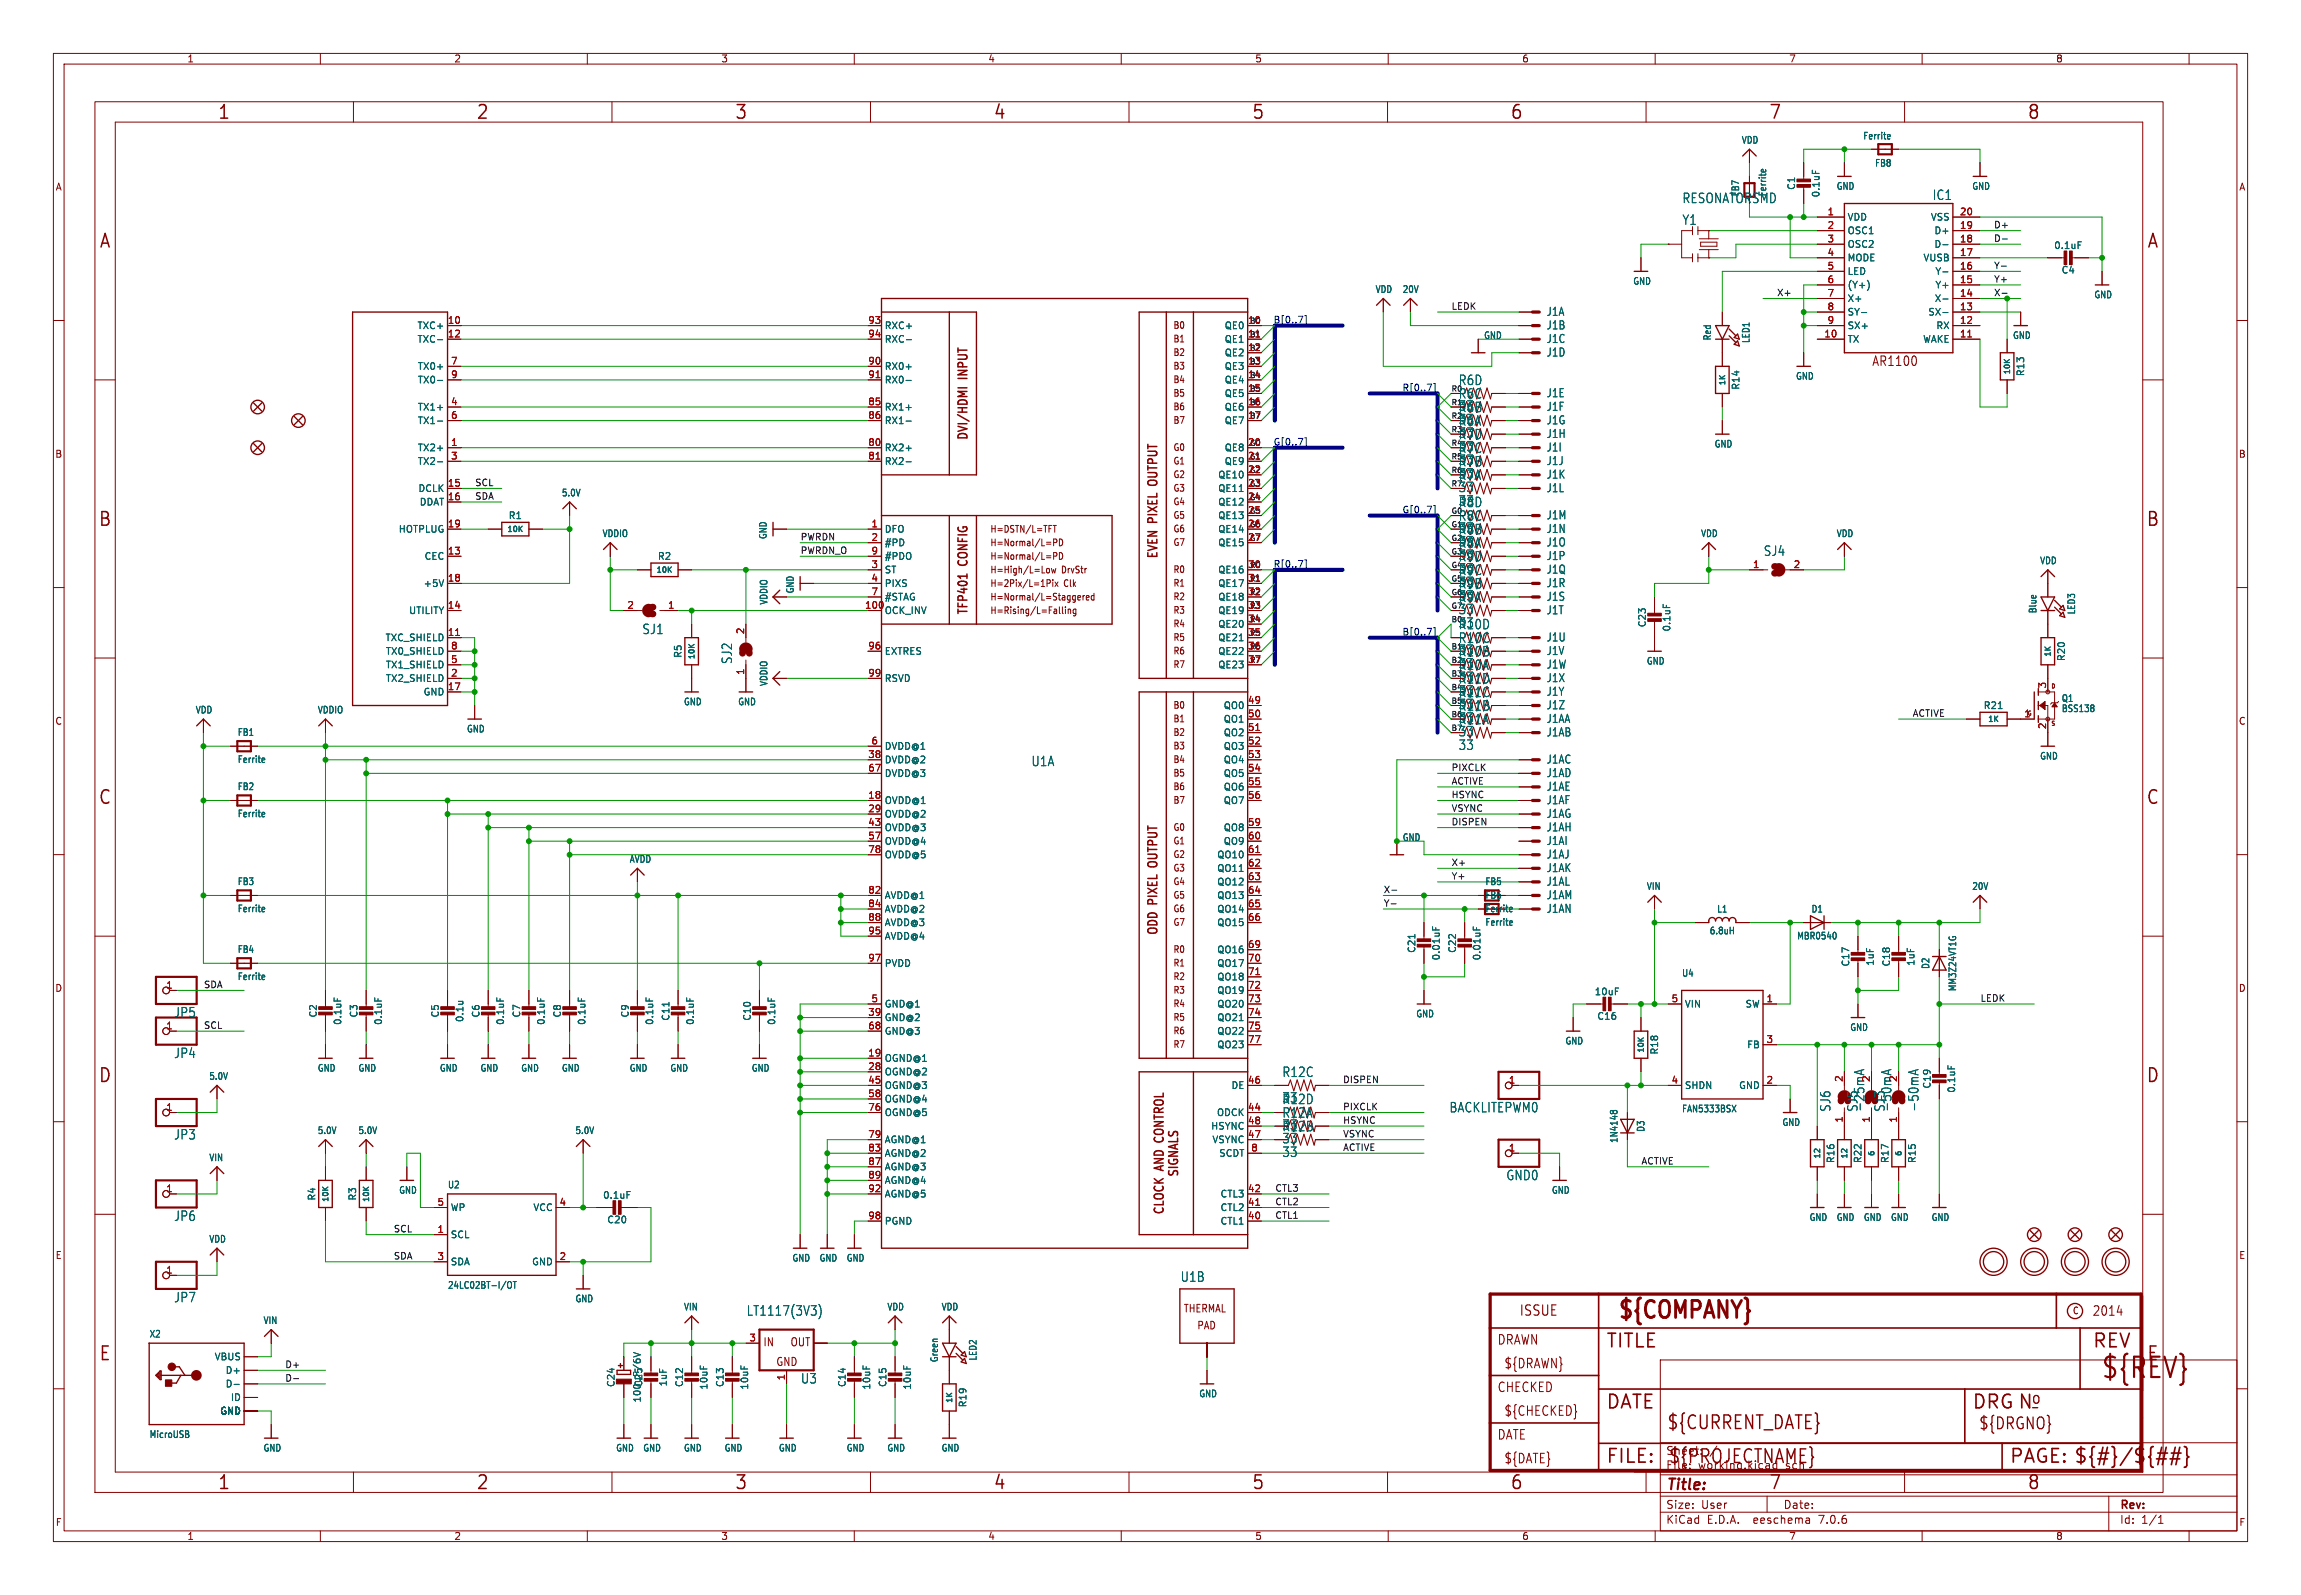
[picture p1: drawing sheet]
<svg xmlns="http://www.w3.org/2000/svg" width="431mm" height="299mm" viewBox="0 0 431 299" stroke-linecap="round" stroke-linejoin="round" font-family="sans-serif">
<defs><g id="words">
<text font-size="5.3" fill="#840000" x="393.4" y="258.6">${REV}</text>
<text font-size="4.4" fill="#840000" x="302.7" y="247.6">${COMPANY}</text>
<g font-size="3.5" fill="#840000">
<text x="40.7" y="22.7">1</text>
<text x="89.1" y="22.7">2</text>
<text x="137.5" y="22.7">3</text>
<text x="186" y="22.7">4</text>
<text x="234.4" y="22.7">5</text>
<text x="282.8" y="22.7">6</text>
<text x="331.2" y="22.7">7</text>
<text x="379.6" y="22.7">8</text>
<text x="18.5" y="46.8">A</text>
<text x="402" y="46.8">A</text>
<text x="18.3" y="98.9">B</text>
<text x="401.9" y="98.9">B</text>
<text x="18.3" y="150.9">C</text>
<text x="401.9" y="150.9">C</text>
<text x="18.3" y="203">D</text>
<text x="401.9" y="203">D</text>
<text x="18.5" y="255.1">E</text>
<text x="300.7" y="252.7">TITLE</text>
<text x="391.8" y="252.7">REV</text>
<text x="402" y="255.1">E</text>
<text x="300.7" y="264.2">DATE</text>
<text x="312.1" y="267.9">${CURRENT_DATE}</text>
<text x="369.3" y="264.2">DRG N</text>
<text x="300.7" y="274.3">FILE:</text>
<text x="312.4" y="274.3">${PROJECTNAME}</text>
<text x="376.3" y="274.3">PAGE: ${#}/${##}</text>
<text x="40.7" y="279.2">1</text>
<text x="89.1" y="279.2">2</text>
<text x="137.5" y="279.2">3</text>
<text x="186" y="279.2">4</text>
<text x="234.4" y="279.2">5</text>
<text x="282.8" y="279.2">6</text>
<text x="331.2" y="279.2">7</text>
<text x="379.6" y="279.2">8</text>
</g>
<g font-size="3" fill="#840000">
<text x="380.4" y="263.1">o</text>
<text x="370.5" y="267.9">${DRGNO}</text>
</g>
<text font-size="2.8" fill="#840000" x="312" y="279.5">Title:</text>
<text font-size="2.7" fill="#840000" x="284.5" y="246.6">ISSUE</text>
<g font-size="2.5" fill="#006464">
<text x="315" y="38.2">RESONATORSMD</text>
<text x="361.9" y="37.7">IC1</text>
<text x="315" y="42.3">Y1</text>
<text x="273.1" y="77.4">R6B</text>
<text x="273.1" y="72.3">R6D</text>
<text x="273.1" y="77.1">33</text>
<text x="273.1" y="74.8">R6C</text>
<text x="273.1" y="82.2">33</text>
<text x="273.1" y="82.5">R7D</text>
<text x="273.1" y="79.9">R6A</text>
<text x="273.1" y="79.6">33</text>
<text x="273.1" y="87.5">R7B</text>
<text x="273.1" y="87.3">33</text>
<text x="273.1" y="85">R7C</text>
<text x="273.1" y="89.8">33</text>
<text x="273.1" y="84.7">33</text>
<text x="273.1" y="95.2">R8D</text>
<text x="273.1" y="92.3">33</text>
<text x="273.1" y="90.1">R7A</text>
<text x="273.1" y="94.9">33</text>
<text x="273.1" y="97.7">R8C</text>
<text x="273.1" y="100.2">R8B</text>
<text x="273.1" y="100">33</text>
<text x="273.1" y="102.5">33</text>
<text x="273.1" y="105">33</text>
<text x="273.1" y="105.3">R9D</text>
<text x="273.1" y="102.8">R8A</text>
<text x="273.1" y="107.6">33</text>
<text x="273.1" y="107.9">R9C</text>
<text x="330.3" y="104.3">SJ4</text>
<text x="273.1" y="112.9">R9A</text>
<text x="273.1" y="110.4">R9B</text>
<text x="273.1" y="110.1">33</text>
<text x="273.1" y="112.7">33</text>
<text x="120.2" y="118.9">SJ1</text>
<text x="273.1" y="117.7">33</text>
<text x="273.1" y="115.2">33</text>
<text x="273.1" y="118">R10D</text>
<text x="137.3" y="124.4" transform="rotate(-90 137.3 124.4)">SJ2</text>
<text x="273.1" y="125.6">R10A</text>
<text x="273.1" y="123.1">R10B</text>
<text x="273.1" y="122.8">33</text>
<text x="273.1" y="120.6">R10C</text>
<text x="273.1" y="125.4">33</text>
<text x="273.1" y="128.2">R11D</text>
<text x="273.1" y="130.4">33</text>
<text x="273.1" y="130.7">R11C</text>
<text x="273.1" y="127.9">33</text>
<text x="273.1" y="133">33</text>
<text x="273.1" y="135.5">33</text>
<text x="273.1" y="135.8">R11A</text>
<text x="273.1" y="133.3">R11B</text>
<text x="193.1" y="143.7">U1A</text>
<text x="273.1" y="140.6">33</text>
<text x="273.1" y="138.1">33</text>
<text x="32.5" y="190.7">JP5</text>
<text x="32.5" y="198.3">JP4</text>
<text x="240.1" y="201.8">R12C</text>
<text x="240.1" y="206.9">R12D</text>
<text x="240.1" y="206.6">33</text>
<text x="240.1" y="209.5">R12A</text>
<text x="271.4" y="208.5">BACKLITEPWM0</text>
<text x="343" y="208.2" transform="rotate(-90 343 208.2)">SJ6</text>
<text x="348.1" y="208.2" transform="rotate(-90 348.1 208.2)">SJ5</text>
<text x="349.4" y="208.2" transform="rotate(-90 349.4 208.2)">-25mA</text>
<text x="353.2" y="208.2" transform="rotate(-90 353.2 208.2)">SJ3</text>
<text x="354.5" y="208.2" transform="rotate(-90 354.5 208.2)">-50mA</text>
<text x="359.6" y="208.2" transform="rotate(-90 359.6 208.2)">-50mA</text>
<text x="32.5" y="213.5">JP3</text>
<text x="240.1" y="211.7">33</text>
<text x="240.1" y="212">R12B</text>
<text x="240.1" y="214.3">33</text>
<text x="240.1" y="216.8">33</text>
<text x="282" y="221.2">GND0</text>
<text x="32.5" y="228.8">JP6</text>
<text x="32.5" y="244">JP7</text>
<text x="221" y="240.2">U1B</text>
<text x="139.8" y="246.5">LT1117(3V3)</text>
<text x="149.9" y="259.2">U3</text>
</g>
<g font-size="2.5" fill="#840000">
<text x="350.5" y="68.8">AR1100</text>
<text x="280.4" y="252">DRAWN</text>
<text x="391.8" y="246.6">2014</text>
<text x="281.6" y="256.4">${DRAWN}</text>
<text x="280.4" y="260.9">CHECKED</text>
<text x="280.4" y="269.8">DATE</text>
<text x="281.6" y="265.3">${CHECKED}</text>
<text x="281.6" y="274.2">${DATE}</text>
</g>
<g font-size="2.3" fill="#840000">
<text x="181.6" y="70.9" transform="rotate(-90 181.6 70.9)">INPUT</text>
<text x="181.6" y="82.6" transform="rotate(-90 181.6 82.6)">DVI/HDMI</text>
<text x="217.2" y="90.3" transform="rotate(-90 217.2 90.3)">OUTPUT</text>
<text x="181.6" y="105.8" transform="rotate(-90 181.6 105.8)">CONFIG</text>
<text x="217.2" y="104.8" transform="rotate(-90 217.2 104.8)">EVEN PIXEL</text>
<text x="181.6" y="115.3" transform="rotate(-90 181.6 115.3)">TFP401</text>
<text x="217.2" y="161.7" transform="rotate(-90 217.2 161.7)">OUTPUT</text>
<text x="217.2" y="175.3" transform="rotate(-90 217.2 175.3)">ODD PIXEL</text>
</g>
<g font-size="2.1" fill="#006464">
<text x="289.6" y="59.3">J1A</text>
<text x="289.6" y="64.4">J1C</text>
<text x="289.6" y="61.9">J1B</text>
<text x="289.6" y="67">J1D</text>
<text x="289.6" y="74.6">J1E</text>
<text x="289.6" y="77.1">J1F</text>
<text x="289.6" y="82.2">J1H</text>
<text x="289.6" y="79.7">J1G</text>
<text x="289.6" y="89.8">J1K</text>
<text x="289.6" y="84.7">J1I</text>
<text x="289.6" y="87.3">J1J</text>
<text x="289.6" y="92.4">J1L</text>
<text x="289.6" y="100">J1N</text>
<text x="289.6" y="97.4">J1M</text>
<text x="289.6" y="102.5">J1O</text>
<text x="289.6" y="105.1">J1P</text>
<text x="289.6" y="107.6">J1Q</text>
<text x="289.6" y="112.7">J1S</text>
<text x="289.6" y="110.1">J1R</text>
<text x="289.6" y="115.2">J1T</text>
<text x="289.6" y="122.8">J1V</text>
<text x="289.6" y="125.4">J1W</text>
<text x="289.6" y="120.3">J1U</text>
<text x="289.6" y="127.9">J1X</text>
<text x="289.6" y="130.5">J1Y</text>
<text x="289.6" y="133">J1Z</text>
<text x="289.6" y="135.5">J1AA</text>
<text x="289.6" y="138.1">J1AB</text>
<text x="289.6" y="143.2">J1AC</text>
<text x="289.6" y="145.7">J1AD</text>
<text x="289.6" y="148.2">J1AE</text>
<text x="289.6" y="150.8">J1AF</text>
<text x="289.6" y="153.3">J1AG</text>
<text x="289.6" y="155.9">J1AH</text>
<text x="289.6" y="158.4">J1AI</text>
<text x="289.6" y="160.9">J1AJ</text>
<text x="289.6" y="163.5">J1AK</text>
<text x="289.6" y="166">J1AL</text>
<text x="289.6" y="168.6">J1AM</text>
<text x="289.6" y="171.1">J1AN</text>
</g>
<g font-size="2.1" fill="#840000">
<text x="142.9" y="252.3">IN</text>
<text x="145.3" y="255.9">GND</text>
<text x="148" y="252.3">OUT</text>
<text x="312" y="275.3">File:</text>
<text x="312" y="272.6">Sheet:</text>
<text x="318" y="275.3">working.kicad_sch</text>
<text x="320.2" y="272.6">/</text>
<text x="312" y="285.5">KiCad</text>
<text x="312" y="282.7">Size:</text>
<text x="318.6" y="282.7">User</text>
<text x="319.7" y="285.5">E.D.A.</text>
<text x="328.6" y="285.5">eeschema</text>
<text x="334" y="282.7">Date:</text>
<text x="340.9" y="285.5">7.0.6</text>
<text x="397" y="282.9">Rev:</text>
<text x="397" y="285.5">Id:</text>
<text x="401" y="285.5">1/1</text>
</g>
<g font-size="2" fill="#840000">
<text x="221.6" y="245.9">THERMAL</text>
<text x="224.2" y="249.1">PAD</text>
</g>
<g font-size="1.8" fill="#840000">
<text x="35" y="11.9">1</text>
<text x="85" y="11.9">2</text>
<text x="135" y="11.9">3</text>
<text x="185" y="11.9">4</text>
<text x="235" y="11.9">5</text>
<text x="285" y="11.9">6</text>
<text x="335" y="11.9">7</text>
<text x="385" y="11.9">8</text>
<text x="10.3" y="35.9">A</text>
<text x="419.3" y="35.9">A</text>
<text x="219.7" y="61.8">B0</text>
<text x="219.7" y="64.3">B1</text>
<text x="219.7" y="66.8">B2</text>
<text x="219.7" y="69.4">B3</text>
<text x="219.7" y="71.9">B4</text>
<text x="219.7" y="74.5">B5</text>
<text x="219.7" y="77">B6</text>
<text x="219.7" y="79.5">B7</text>
<text x="10.3" y="85.9">B</text>
<text x="219.7" y="84.6">G0</text>
<text x="219.7" y="87.2">G1</text>
<text x="219.7" y="89.7">G2</text>
<text x="419.2" y="85.9">B</text>
<text x="219.7" y="92.2">G3</text>
<text x="219.7" y="94.8">G4</text>
<text x="185.4" y="99.9">H=DSTN/L=TFT</text>
<text x="219.7" y="97.3">G5</text>
<text x="219.7" y="99.9">G6</text>
<text x="185.4" y="107.5">H=High/L=Low</text>
<text x="185.4" y="105">H=Normal/L=PD</text>
<text x="185.4" y="102.5">H=Normal/L=PD</text>
<text x="198.8" y="107.5">DrvStr</text>
<text x="219.7" y="102.4">G7</text>
<text x="219.7" y="107.5">R0</text>
<text x="185.4" y="112.6">H=Normal/L=Staggered</text>
<text x="185.4" y="110.1">H=2Pix/L=1Pix</text>
<text x="199.3" y="110.1">Clk</text>
<text x="219.7" y="110">R1</text>
<text x="219.7" y="112.6">R2</text>
<text x="185.4" y="115.2">H=Rising/L=Falling</text>
<text x="219.7" y="115.1">R3</text>
<text x="219.7" y="117.6">R4</text>
<text x="219.7" y="120.2">R5</text>
<text x="219.7" y="122.7">R6</text>
<text x="219.7" y="125.3">R7</text>
<text x="10.3" y="135.9">C</text>
<text x="219.7" y="132.9">B0</text>
<text x="219.7" y="135.4">B1</text>
<text x="219.7" y="138">B2</text>
<text x="419.2" y="135.9">C</text>
<text x="219.7" y="140.5">B3</text>
<text x="219.7" y="143">B4</text>
<text x="219.7" y="145.6">B5</text>
<text x="219.7" y="148.1">B6</text>
<text x="219.7" y="150.7">B7</text>
<text x="219.7" y="155.7">G0</text>
<text x="219.7" y="158.3">G1</text>
<text x="219.7" y="160.8">G2</text>
<text x="219.7" y="163.4">G3</text>
<text x="219.7" y="165.9">G4</text>
<text x="219.7" y="168.4">G5</text>
<text x="219.7" y="171">G6</text>
<text x="219.7" y="173.5">G7</text>
<text x="219.7" y="178.6">R0</text>
<text x="10.3" y="185.9">D</text>
<text x="219.7" y="181.1">R1</text>
<text x="219.7" y="183.7">R2</text>
<text x="419.2" y="185.9">D</text>
<text x="219.7" y="186.2">R3</text>
<text x="219.7" y="188.8">R4</text>
<text x="219.7" y="191.3">R5</text>
<text x="219.7" y="193.8">R6</text>
<text x="219.7" y="196.4">R7</text>
<text x="10.3" y="235.9">E</text>
<text x="419.3" y="235.9">E</text>
<text x="388.1" y="246.2">C</text>
<text x="10.3" y="285.9">F</text>
<text x="419.3" y="285.9">F</text>
<text x="35" y="288.5">1</text>
<text x="85" y="288.5">2</text>
<text x="135" y="288.5">3</text>
<text x="185" y="288.5">4</text>
<text x="235" y="288.5">5</text>
<text x="285" y="288.5">6</text>
<text x="335" y="288.5">7</text>
<text x="385" y="288.5">8</text>
</g>
<g font-size="1.8" fill="#006464">
<text x="326.1" y="27.1">VDD</text>
<text x="348.9" y="26.3">Ferrite</text>
<text x="336.4" y="35.7" transform="rotate(-90 336.4 35.7)">C1</text>
<text x="343.9" y="35.7">GND</text>
<text x="351.1" y="31.4">FB8</text>
<text x="369.3" y="35.7">GND</text>
<text x="325.9" y="36.9" transform="rotate(-90 325.9 36.9)">FB7</text>
<text x="331" y="36.9" transform="rotate(-90 331 36.9)">Ferrite</text>
<text x="341" y="37" transform="rotate(-90 341 37)">0.1uF</text>
<text x="345.9" y="41.5">VDD</text>
<text x="361.5" y="41.5">VSS</text>
<text x="345.9" y="44">OSC1</text>
<text x="345.9" y="46.6">OSC2</text>
<text x="362.2" y="46.6">D-</text>
<text x="362.2" y="44">D+</text>
<text x="384.6" y="46.8">0.1uF</text>
<text x="305.8" y="53.5">GND</text>
<text x="345.9" y="49.1">MODE</text>
<text x="345.9" y="51.7">LED</text>
<text x="360.1" y="49.1">VUSB</text>
<text x="362.4" y="51.7">Y-</text>
<text x="386" y="51.4">C4</text>
<text x="257.5" y="55">VDD</text>
<text x="262.6" y="55">20V</text>
<text x="345.9" y="54.2">(Y+)</text>
<text x="345.9" y="56.7">X+</text>
<text x="345.9" y="59.3">SY-</text>
<text x="361.1" y="59.3">SX-</text>
<text x="362.3" y="56.7">X-</text>
<text x="362.4" y="54.2">Y+</text>
<text x="392.2" y="56">GND</text>
<text x="78.1" y="61.8">TXC+</text>
<text x="78.1" y="64.4">TXC-</text>
<text x="165.6" y="61.8">RXC+</text>
<text x="165.6" y="64.4">RXC-</text>
<text x="229.3" y="61.8">QE0</text>
<text x="229.3" y="64.4">QE1</text>
<text x="277.9" y="63.7">GND</text>
<text x="320.6" y="63.8" transform="rotate(-90 320.6 63.8)">Red</text>
<text x="327.9" y="64.3" transform="rotate(-90 327.9 64.3)">LED1</text>
<text x="345.9" y="64.4">TX</text>
<text x="345.9" y="61.8">SX+</text>
<text x="360.1" y="64.4">WAKE</text>
<text x="362.6" y="61.8">RX</text>
<text x="376.9" y="63.7">GND</text>
<text x="78.1" y="69.4">TX0+</text>
<text x="78.1" y="72">TX0-</text>
<text x="165.6" y="69.4">RX0+</text>
<text x="165.6" y="72">RX0-</text>
<text x="229.3" y="66.9">QE2</text>
<text x="229.3" y="69.4">QE3</text>
<text x="229.3" y="72">QE4</text>
<text x="336.3" y="71.3">GND</text>
<text x="379.3" y="70.5" transform="rotate(-90 379.3 70.5)">R13</text>
<text x="78.1" y="77.1">TX1+</text>
<text x="165.6" y="77.1">RX1+</text>
<text x="229.3" y="74.5">QE5</text>
<text x="229.3" y="77.1">QE6</text>
<text x="326" y="73.1" transform="rotate(-90 326 73.1)">R14</text>
<text x="78.1" y="79.6">TX1-</text>
<text x="165.6" y="79.6">RX1-</text>
<text x="229.3" y="79.6">QE7</text>
<text x="321" y="84">GND</text>
<text x="78.1" y="84.7">TX2+</text>
<text x="78.1" y="87.2">TX2-</text>
<text x="165.6" y="84.7">RX2+</text>
<text x="165.6" y="87.2">RX2-</text>
<text x="228.1" y="89.8">QE10</text>
<text x="229.3" y="84.7">QE8</text>
<text x="229.3" y="87.2">QE9</text>
<text x="78.3" y="92.3">DCLK</text>
<text x="78.5" y="94.8">DDAT</text>
<text x="105.1" y="93.1">5.0V</text>
<text x="228.1" y="92.3">QE11</text>
<text x="228.1" y="94.8">QE12</text>
<text x="74.6" y="99.9">HOTPLUG</text>
<text x="95.2" y="97.4">R1</text>
<text x="112.7" y="100.8">VDDIO</text>
<text x="143.8" y="101" transform="rotate(-90 143.8 101)">GND</text>
<text x="165.6" y="99.9">DFO</text>
<text x="228.1" y="97.4">QE13</text>
<text x="228.1" y="99.9">QE14</text>
<text x="318.5" y="100.8">VDD</text>
<text x="343.9" y="100.8">VDD</text>
<text x="79.4" y="105">CEC</text>
<text x="123.1" y="105">R2</text>
<text x="165.6" y="102.5">#PD</text>
<text x="165.6" y="107.5">ST</text>
<text x="165.6" y="105">#PDO</text>
<text x="228.1" y="102.5">QE15</text>
<text x="228.1" y="107.5">QE16</text>
<text x="382" y="105.8">VDD</text>
<text x="79.2" y="110.1">+5V</text>
<text x="143.9" y="113.3" transform="rotate(-90 143.9 113.3)">VDDIO</text>
<text x="148.9" y="111.2" transform="rotate(-90 148.9 111.2)">GND</text>
<text x="165.6" y="110.1">PIXS</text>
<text x="165.6" y="112.6">#STAG</text>
<text x="228.1" y="110.1">QE17</text>
<text x="228.1" y="112.6">QE18</text>
<text x="76.5" y="115.2">UTILITY</text>
<text x="165.6" y="115.2">OCK_INV</text>
<text x="228.1" y="115.2">QE19</text>
<text x="228.1" y="117.7">QE20</text>
<text x="308.5" y="117.5" transform="rotate(-90 308.5 117.5)">C23</text>
<text x="313" y="118.3" transform="rotate(-90 313 118.3)">0.1uF</text>
<text x="381.6" y="114.9" transform="rotate(-90 381.6 114.9)">Blue</text>
<text x="388.8" y="115.1" transform="rotate(-90 388.8 115.1)">LED3</text>
<text x="72.1" y="120.2">TXC_SHIELD</text>
<text x="72.2" y="125.3">TX1_SHIELD</text>
<text x="72.2" y="122.8">TX0_SHIELD</text>
<text x="127.9" y="123.3" transform="rotate(-90 127.9 123.3)">R5</text>
<text x="165.6" y="122.8">EXTRES</text>
<text x="228.1" y="120.2">QE21</text>
<text x="228.1" y="122.8">QE22</text>
<text x="228.1" y="125.3">QE23</text>
<text x="308.3" y="124.6">GND</text>
<text x="386.9" y="123.9" transform="rotate(-90 386.9 123.9)">R20</text>
<text x="72.2" y="127.9">TX2_SHIELD</text>
<text x="79.2" y="130.4">GND</text>
<text x="143.9" y="128.6" transform="rotate(-90 143.9 128.6)">VDDIO</text>
<text x="165.6" y="127.9">RSVD</text>
<text x="386.1" y="131.6">Q1</text>
<text x="36.5" y="133.8">VDD</text>
<text x="44.4" y="138">FB1</text>
<text x="59.4" y="133.8">VDDIO</text>
<text x="87.3" y="137.3">GND</text>
<text x="128" y="132.2">GND</text>
<text x="138.1" y="132.2">GND</text>
<text x="229.1" y="132.9">QO0</text>
<text x="229.1" y="135.5">QO1</text>
<text x="371.4" y="132.9">R21</text>
<text x="386.1" y="133.5">BSS138</text>
<text x="44.4" y="143">Ferrite</text>
<text x="165.6" y="143.1">DVDD@2</text>
<text x="165.6" y="140.6">DVDD@1</text>
<text x="229.1" y="138">QO2</text>
<text x="229.1" y="140.6">QO3</text>
<text x="229.1" y="143.1">QO4</text>
<text x="382" y="142.4">GND</text>
<text x="44.4" y="148.1">FB2</text>
<text x="165.6" y="145.6">DVDD@3</text>
<text x="229.1" y="145.6">QO5</text>
<text x="229.1" y="148.2">QO6</text>
<text x="44.4" y="153.2">Ferrite</text>
<text x="165.6" y="150.7">OVDD@1</text>
<text x="165.6" y="153.3">OVDD@2</text>
<text x="165.6" y="155.8">OVDD@3</text>
<text x="229.1" y="150.7">QO7</text>
<text x="229.1" y="155.8">QO8</text>
<text x="117.8" y="161.7">AVDD</text>
<text x="165.6" y="158.3">OVDD@4</text>
<text x="165.6" y="160.9">OVDD@5</text>
<text x="227.9" y="160.9">QO10</text>
<text x="229.1" y="158.3">QO9</text>
<text x="262.6" y="157.6">GND</text>
<text x="44.4" y="165.9">FB3</text>
<text x="227.9" y="163.4">QO11</text>
<text x="227.9" y="166">QO12</text>
<text x="278.1" y="165.9">FB5</text>
<text x="308.3" y="166.8">VIN</text>
<text x="369.3" y="166.8">20V</text>
<text x="44.4" y="171">Ferrite</text>
<text x="165.6" y="168.5">AVDD@1</text>
<text x="165.6" y="171">AVDD@2</text>
<text x="165.6" y="173.6">AVDD@3</text>
<text x="227.9" y="168.5">QO13</text>
<text x="227.9" y="171">QO14</text>
<text x="227.9" y="173.6">QO15</text>
<text x="278.1" y="168.4">FB6</text>
<text x="278.1" y="173.5">Ferrite</text>
<text x="278.1" y="171">Ferrite</text>
<text x="321.5" y="171">L1</text>
<text x="339.2" y="171">D1</text>
<text x="44.4" y="178.6">FB4</text>
<text x="165.6" y="176.1">AVDD@4</text>
<text x="227.9" y="178.7">QO16</text>
<text x="265.3" y="178.5" transform="rotate(-90 265.3 178.5)">C21</text>
<text x="269.9" y="179.9" transform="rotate(-90 269.9 179.9)">0.01uF</text>
<text x="272.9" y="178.5" transform="rotate(-90 272.9 178.5)">C22</text>
<text x="277.5" y="179.9" transform="rotate(-90 277.5 179.9)">0.01uF</text>
<text x="320.1" y="175.1">6.8uH</text>
<text x="336.5" y="176.1">MBR0540</text>
<text x="44.4" y="183.7">Ferrite</text>
<text x="165.6" y="181.2">PVDD</text>
<text x="227.9" y="181.2">QO17</text>
<text x="227.9" y="183.7">QO18</text>
<text x="314.9" y="183">U4</text>
<text x="346.6" y="181" transform="rotate(-90 346.6 181)">C17</text>
<text x="351.1" y="180.9" transform="rotate(-90 351.1 180.9)">1uF</text>
<text x="354.2" y="181" transform="rotate(-90 354.2 181)">C18</text>
<text x="358.8" y="180.9" transform="rotate(-90 358.8 180.9)">1uF</text>
<text x="361.5" y="181.5" transform="rotate(-90 361.5 181.5)">D2</text>
<text x="366.6" y="185.7" transform="rotate(-90 366.6 185.7)">MM3Z24VT1G</text>
<text x="59.5" y="190.6" transform="rotate(-90 59.5 190.6)">C2</text>
<text x="64.1" y="192" transform="rotate(-90 64.1 192)">0.1uF</text>
<text x="67.2" y="190.6" transform="rotate(-90 67.2 190.6)">C3</text>
<text x="71.7" y="192" transform="rotate(-90 71.7 192)">0.1uF</text>
<text x="82.4" y="190.6" transform="rotate(-90 82.4 190.6)">C5</text>
<text x="87" y="191.4" transform="rotate(-90 87 191.4)">0.1u</text>
<text x="90" y="190.6" transform="rotate(-90 90 190.6)">C6</text>
<text x="94.6" y="192" transform="rotate(-90 94.6 192)">0.1uF</text>
<text x="97.6" y="190.6" transform="rotate(-90 97.6 190.6)">C7</text>
<text x="102.2" y="192" transform="rotate(-90 102.2 192)">0.1uF</text>
<text x="105.3" y="190.6" transform="rotate(-90 105.3 190.6)">C8</text>
<text x="109.8" y="192" transform="rotate(-90 109.8 192)">0.1uF</text>
<text x="118" y="190.6" transform="rotate(-90 118 190.6)">C9</text>
<text x="122.5" y="192" transform="rotate(-90 122.5 192)">0.1uF</text>
<text x="125.6" y="191.2" transform="rotate(-90 125.6 191.2)">C11</text>
<text x="130.2" y="192" transform="rotate(-90 130.2 192)">0.1uF</text>
<text x="140.8" y="191.2" transform="rotate(-90 140.8 191.2)">C10</text>
<text x="145.4" y="192" transform="rotate(-90 145.4 192)">0.1uF</text>
<text x="165.6" y="191.4">GND@2</text>
<text x="165.6" y="188.8">GND@1</text>
<text x="227.9" y="186.3">QO19</text>
<text x="227.9" y="188.8">QO20</text>
<text x="227.9" y="191.4">QO21</text>
<text x="265.2" y="190.7">GND</text>
<text x="298.6" y="186.5">10uF</text>
<text x="299.1" y="191.1">C16</text>
<text x="315.5" y="188.8">VIN</text>
<text x="326.8" y="188.8">SW</text>
<text x="165.6" y="193.9">GND@3</text>
<text x="227.9" y="193.9">QO22</text>
<text x="227.9" y="196.4">QO23</text>
<text x="293.1" y="195.7">GND</text>
<text x="310.7" y="197.5" transform="rotate(-90 310.7 197.5)">R18</text>
<text x="327.1" y="196.4">FB</text>
<text x="346.4" y="193.2">GND</text>
<text x="39.1" y="202.4">5.0V</text>
<text x="59.4" y="200.8">GND</text>
<text x="67" y="200.8">GND</text>
<text x="82.3" y="200.8">GND</text>
<text x="89.9" y="200.8">GND</text>
<text x="97.5" y="200.8">GND</text>
<text x="105.1" y="200.8">GND</text>
<text x="117.8" y="200.8">GND</text>
<text x="125.4" y="200.8">GND</text>
<text x="140.7" y="200.8">GND</text>
<text x="165.6" y="199">OGND@1</text>
<text x="165.6" y="201.5">OGND@2</text>
<text x="361.8" y="203.9" transform="rotate(-90 361.8 203.9)">C19</text>
<text x="165.6" y="204.1">OGND@3</text>
<text x="165.6" y="206.6">OGND@4</text>
<text x="165.6" y="209.1">OGND@5</text>
<text x="227.8" y="209.1">ODCK</text>
<text x="230.5" y="204.1">DE</text>
<text x="314.9" y="208.4">FAN5333BSX</text>
<text x="315.5" y="204.1">SHDN</text>
<text x="325.6" y="204.1">GND</text>
<text x="366.4" y="204.7" transform="rotate(-90 366.4 204.7)">0.1uF</text>
<text x="59.4" y="212.5">5.0V</text>
<text x="67" y="212.5">5.0V</text>
<text x="107.7" y="212.5">5.0V</text>
<text x="165.6" y="214.2">AGND@1</text>
<text x="226.7" y="211.7">HSYNC</text>
<text x="227" y="214.2">VSYNC</text>
<text x="303.2" y="214.1" transform="rotate(-90 303.2 214.1)">1N4148</text>
<text x="308.2" y="212" transform="rotate(-90 308.2 212)">D3</text>
<text x="333.7" y="211">GND</text>
<text x="39.1" y="217.6">VIN</text>
<text x="165.6" y="216.8">AGND@2</text>
<text x="165.6" y="219.3">AGND@3</text>
<text x="165.6" y="221.8">AGND@4</text>
<text x="228.3" y="216.8">SCDT</text>
<text x="343.8" y="217.8" transform="rotate(-90 343.8 217.8)">R16</text>
<text x="348.8" y="217.8" transform="rotate(-90 348.8 217.8)">R22</text>
<text x="353.9" y="217.8" transform="rotate(-90 353.9 217.8)">R17</text>
<text x="359" y="217.8" transform="rotate(-90 359 217.8)">R15</text>
<text x="59.3" y="224.9" transform="rotate(-90 59.3 224.9)">R4</text>
<text x="66.9" y="224.9" transform="rotate(-90 66.9 224.9)">R3</text>
<text x="74.6" y="223.7">GND</text>
<text x="83.8" y="222.7">U2</text>
<text x="84.3" y="226.9">WP</text>
<text x="99.8" y="226.9">VCC</text>
<text x="112.9" y="224.6">0.1uF</text>
<text x="165.6" y="224.4">AGND@5</text>
<text x="228.5" y="226.9">CTL2</text>
<text x="228.5" y="224.4">CTL3</text>
<text x="290.6" y="223.7">GND</text>
<text x="39.1" y="232.8">VDD</text>
<text x="84.3" y="232">SCL</text>
<text x="113.6" y="229.2">C20</text>
<text x="165.6" y="229.5">PGND</text>
<text x="228.5" y="229.5">CTL1</text>
<text x="338.8" y="228.8">GND</text>
<text x="343.9" y="228.8">GND</text>
<text x="349" y="228.8">GND</text>
<text x="354.1" y="228.8">GND</text>
<text x="361.7" y="228.8">GND</text>
<text x="84.3" y="237.1">SDA</text>
<text x="99.6" y="237.1">GND</text>
<text x="148.3" y="236.4">GND</text>
<text x="153.4" y="236.4">GND</text>
<text x="158.5" y="236.4">GND</text>
<text x="83.8" y="241.5">24LC02BT-I/OT</text>
<text x="107.7" y="244">GND</text>
<text x="128" y="245.5">VIN</text>
<text x="166.1" y="245.5">VDD</text>
<text x="176.2" y="245.5">VDD</text>
<text x="27.9" y="250.6">X2</text>
<text x="49.2" y="248.1">VIN</text>
<text x="40.1" y="254.9">VBUS</text>
<text x="42.2" y="257.4">D+</text>
<text x="175.9" y="255.1" transform="rotate(-90 175.9 255.1)">Green</text>
<text x="183.1" y="254.8" transform="rotate(-90 183.1 254.8)">LED2</text>
<text x="42.2" y="259.9">D-</text>
<text x="43.1" y="262.5">ID</text>
<text x="115.3" y="259.8" transform="rotate(-90 115.3 259.8)">C24</text>
<text x="120.2" y="262.7" transform="rotate(-90 120.2 262.7)">100uF/6V</text>
<text x="120.5" y="259.8" transform="rotate(-90 120.5 259.8)">C25</text>
<text x="125.1" y="259.7" transform="rotate(-90 125.1 259.7)">1uF</text>
<text x="128.1" y="259.8" transform="rotate(-90 128.1 259.8)">C12</text>
<text x="132.7" y="260.3" transform="rotate(-90 132.7 260.3)">10uF</text>
<text x="135.7" y="259.8" transform="rotate(-90 135.7 259.8)">C13</text>
<text x="140.3" y="260.3" transform="rotate(-90 140.3 260.3)">10uF</text>
<text x="158.6" y="259.8" transform="rotate(-90 158.6 259.8)">C14</text>
<text x="163.2" y="260.3" transform="rotate(-90 163.2 260.3)">10uF</text>
<text x="166.2" y="259.8" transform="rotate(-90 166.2 259.8)">C15</text>
<text x="170.8" y="260.3" transform="rotate(-90 170.8 260.3)">10uF</text>
<text x="181.2" y="263.6" transform="rotate(-90 181.2 263.6)">R19</text>
<text x="224.5" y="261.8">GND</text>
<text x="27.9" y="269.4">MicroUSB</text>
<text x="41.1" y="265">GND</text>
<text x="49.2" y="271.9">GND</text>
<text x="115.3" y="271.9">GND</text>
<text x="120.4" y="271.9">GND</text>
<text x="128" y="271.9">GND</text>
<text x="135.6" y="271.9">GND</text>
<text x="145.8" y="271.9">GND</text>
<text x="158.5" y="271.9">GND</text>
<text x="166.1" y="271.9">GND</text>
<text x="176.2" y="271.9">GND</text>
</g>
<g font-size="1.8" fill="#a90000">
<text x="342.2" y="40.4">1</text>
<text x="367" y="40.4">20</text>
<text x="342.2" y="42.9">2</text>
<text x="342.2" y="45.5">3</text>
<text x="367" y="45.5">18</text>
<text x="367" y="42.9">19</text>
<text x="342.2" y="48">4</text>
<text x="342.2" y="50.5">5</text>
<text x="342.2" y="53.1">6</text>
<text x="367" y="53.1">15</text>
<text x="367" y="50.5">16</text>
<text x="367" y="48">17</text>
<text x="342.2" y="55.6">7</text>
<text x="342.2" y="58.2">8</text>
<text x="367" y="58.2">13</text>
<text x="367" y="55.6">14</text>
<text x="83.8" y="60.7">10</text>
<text x="83.8" y="63.2">12</text>
<text x="162.5" y="60.7">93</text>
<text x="162.5" y="63.2">94</text>
<text x="341.6" y="63.2">10</text>
<text x="342.2" y="60.7">9</text>
<text x="367" y="63.2">11</text>
<text x="367" y="60.7">12</text>
<text x="84.4" y="68.3">7</text>
<text x="84.4" y="70.9">9</text>
<text x="162.5" y="68.3">90</text>
<text x="162.5" y="70.9">91</text>
<text x="84.4" y="75.9">4</text>
<text x="162.5" y="75.9">85</text>
<text x="84.4" y="83.6">1</text>
<text x="84.4" y="78.5">6</text>
<text x="162.5" y="83.6">80</text>
<text x="162.5" y="78.5">86</text>
<text x="84.4" y="86.1">3</text>
<text x="162.5" y="86.1">81</text>
<text x="83.8" y="91.2">15</text>
<text x="83.8" y="93.7">16</text>
<text x="83.8" y="98.8">19</text>
<text x="163.1" y="98.8">1</text>
<text x="163.1" y="101.3">2</text>
<text x="83.8" y="103.9">13</text>
<text x="163.1" y="106.4">3</text>
<text x="163.1" y="103.9">9</text>
<text x="328.2" y="106.4">1</text>
<text x="335.8" y="106.4">2</text>
<text x="83.8" y="109">18</text>
<text x="163.1" y="109">4</text>
<text x="163.1" y="111.5">7</text>
<text x="83.8" y="119.1">11</text>
<text x="83.8" y="114">14</text>
<text x="117.4" y="114">2</text>
<text x="125" y="114">1</text>
<text x="139.4" y="118.8" transform="rotate(-90 139.4 118.8)">2</text>
<text x="161.9" y="114">100</text>
<text x="84.4" y="124.2">5</text>
<text x="84.4" y="121.7">8</text>
<text x="162.5" y="121.7">96</text>
<text x="83.8" y="129.3">17</text>
<text x="84.4" y="126.7">2</text>
<text x="139.4" y="126.4" transform="rotate(-90 139.4 126.4)">1</text>
<text x="162.5" y="126.7">99</text>
<text x="233.6" y="131.8">49</text>
<text x="383.3" y="129" transform="rotate(-90 383.3 129)">3</text>
<text x="233.6" y="134.4">50</text>
<text x="233.6" y="136.9">51</text>
<text x="379" y="134.4">1</text>
<text x="383.3" y="136.6" transform="rotate(-90 383.3 136.6)">2</text>
<text x="162.5" y="142">38</text>
<text x="163.1" y="139.4">6</text>
<text x="233.6" y="139.4">52</text>
<text x="233.6" y="142">53</text>
<text x="162.5" y="149.6">18</text>
<text x="162.5" y="144.5">67</text>
<text x="233.6" y="144.5">54</text>
<text x="233.6" y="147.1">55</text>
<text x="233.6" y="149.6">56</text>
<text x="162.5" y="152.1">29</text>
<text x="162.5" y="154.7">43</text>
<text x="233.6" y="154.7">59</text>
<text x="162.5" y="157.2">57</text>
<text x="162.5" y="159.8">78</text>
<text x="233.6" y="157.2">60</text>
<text x="233.6" y="159.8">61</text>
<text x="162.5" y="167.4">82</text>
<text x="233.6" y="162.3">62</text>
<text x="233.6" y="164.8">63</text>
<text x="233.6" y="167.4">64</text>
<text x="162.5" y="169.9">84</text>
<text x="162.5" y="172.5">88</text>
<text x="233.6" y="169.9">65</text>
<text x="233.6" y="172.5">66</text>
<text x="162.5" y="175">95</text>
<text x="233.6" y="177.5">69</text>
<text x="31" y="185.2">1</text>
<text x="162.5" y="180.1">97</text>
<text x="233.6" y="180.1">70</text>
<text x="233.6" y="182.6">71</text>
<text x="233.6" y="185.2">72</text>
<text x="162.5" y="190.2">39</text>
<text x="163.1" y="187.7">5</text>
<text x="233.6" y="187.7">73</text>
<text x="233.6" y="190.2">74</text>
<text x="313" y="187.7">5</text>
<text x="330.8" y="187.7">1</text>
<text x="31" y="192.8">1</text>
<text x="162.5" y="197.9">19</text>
<text x="162.5" y="192.8">68</text>
<text x="233.6" y="192.8">75</text>
<text x="233.6" y="195.3">77</text>
<text x="330.8" y="195.3">3</text>
<text x="162.5" y="200.4">28</text>
<text x="162.5" y="202.9">45</text>
<text x="233.6" y="202.9">46</text>
<text x="282.5" y="202.9">1</text>
<text x="313" y="202.9">4</text>
<text x="330.8" y="202.9">2</text>
<text x="345.2" y="202.6" transform="rotate(-90 345.2 202.6)">2</text>
<text x="350.3" y="202.6" transform="rotate(-90 350.3 202.6)">2</text>
<text x="355.3" y="202.6" transform="rotate(-90 355.3 202.6)">2</text>
<text x="31" y="208">1</text>
<text x="162.5" y="205.5">58</text>
<text x="162.5" y="208">76</text>
<text x="233.6" y="208">44</text>
<text x="162.5" y="213.1">79</text>
<text x="162.5" y="215.6">83</text>
<text x="233.6" y="213.1">47</text>
<text x="233.6" y="210.6">48</text>
<text x="234.2" y="215.6">8</text>
<text x="282.5" y="215.6">1</text>
<text x="345.2" y="210.3" transform="rotate(-90 345.2 210.3)">1</text>
<text x="350.3" y="210.3" transform="rotate(-90 350.3 210.3)">1</text>
<text x="355.3" y="210.3" transform="rotate(-90 355.3 210.3)">1</text>
<text x="162.5" y="218.2">87</text>
<text x="162.5" y="220.7">89</text>
<text x="31" y="223.3">1</text>
<text x="81.8" y="225.8">5</text>
<text x="104.7" y="225.8">4</text>
<text x="162.5" y="223.3">92</text>
<text x="233.6" y="225.8">41</text>
<text x="233.6" y="223.3">42</text>
<text x="81.8" y="230.9">1</text>
<text x="162.5" y="228.3">98</text>
<text x="233.6" y="228.3">40</text>
<text x="31" y="238.5">1</text>
<text x="81.8" y="236">3</text>
<text x="104.7" y="236">2</text>
<text x="140.3" y="251.2">3</text>
<text x="147.1" y="258.5" transform="rotate(-90 147.1 258.5)">1</text>
</g>
<g font-size="1.7" fill="#0f0f0f">
<text x="373.4" y="42.8">D+</text>
<text x="373.4" y="45.4">D-</text>
<text x="373.4" y="50.5">Y-</text>
<text x="373.4" y="53">Y+</text>
<text x="271.8" y="58.1">LEDK</text>
<text x="332.7" y="55.5">X+</text>
<text x="373.4" y="55.5">X-</text>
<text x="88.9" y="91.1">SCL</text>
<text x="88.9" y="93.6">SDA</text>
<text x="149.9" y="101.3">PWRDN</text>
<text x="149.9" y="103.8">PWRDN_O</text>
<text x="358.1" y="134.3">ACTIVE</text>
<text x="271.8" y="149.5">HSYNC</text>
<text x="271.8" y="144.4">PIXCLK</text>
<text x="271.8" y="147">ACTIVE</text>
<text x="271.8" y="152.1">VSYNC</text>
<text x="271.8" y="154.6">DISPEN</text>
<text x="259.1" y="167.3">X-</text>
<text x="271.8" y="164.8">Y+</text>
<text x="271.8" y="162.2">X+</text>
<text x="259.1" y="169.8">Y-</text>
<text x="38.1" y="185.1">SDA</text>
<text x="370.8" y="187.6">LEDK</text>
<text x="38.1" y="192.7">SCL</text>
<text x="251.5" y="202.9">DISPEN</text>
<text x="251.5" y="207.9">PIXCLK</text>
<text x="251.5" y="213">VSYNC</text>
<text x="251.5" y="210.5">HSYNC</text>
<text x="251.5" y="215.6">ACTIVE</text>
<text x="307.3" y="218.1">ACTIVE</text>
<text x="238.8" y="225.7">CTL2</text>
<text x="238.8" y="223.2">CTL3</text>
<text x="73.7" y="230.8">SCL</text>
<text x="238.8" y="228.3">CTL1</text>
<text x="73.7" y="235.9">SDA</text>
<text x="53.3" y="256.2">D+</text>
<text x="53.3" y="258.7">D-</text>
</g>
<g font-size="1.7" fill="#000084">
<text x="238.4" y="60.6">B[0..7]</text>
<text x="262.6" y="73.3">R[0..7]</text>
<text x="238.4" y="83.5">G[0..7]</text>
<text x="262.6" y="96.2">G[0..7]</text>
<text x="238.4" y="106.3">R[0..7]</text>
<text x="262.6" y="119">B[0..7]</text>
</g>
<g font-size="1.4" fill="#a90000">
<text x="234" y="65.8">B2</text>
<text x="234" y="60.7">B0</text>
<text x="234" y="63.2">B1</text>
<text x="234" y="70.8">B4</text>
<text x="234" y="68.3">B3</text>
<text x="234" y="75.9">B6</text>
<text x="234" y="73.4">B5</text>
<text x="234" y="83.5">G0</text>
<text x="234" y="78.5">B7</text>
<text x="234" y="88.6">G2</text>
<text x="234" y="86.1">G1</text>
<text x="234" y="93.7">G4</text>
<text x="234" y="91.2">G3</text>
<text x="234" y="101.3">G7</text>
<text x="234" y="96.2">G5</text>
<text x="234" y="98.8">G6</text>
<text x="234" y="106.4">R0</text>
<text x="234" y="111.5">R2</text>
<text x="234" y="108.9">R1</text>
<text x="234" y="116.6">R4</text>
<text x="234" y="114">R3</text>
<text x="234" y="119.1">R5</text>
<text x="234" y="124.2">R7</text>
<text x="234" y="121.6">R6</text>
</g>
<g font-size="1.4" fill="#006464">
<text x="376.7" y="70.3" transform="rotate(-90 376.7 70.3)">10K</text>
<text x="323.4" y="72.3" transform="rotate(-90 323.4 72.3)">1K</text>
<text x="94.8" y="99.9">10K</text>
<text x="271.8" y="101.3">G2</text>
<text x="122.8" y="107.5">10K</text>
<text x="271.8" y="103.9">G3</text>
<text x="271.8" y="106.4">G4</text>
<text x="271.8" y="111.5">G6</text>
<text x="271.8" y="108.9">G5</text>
<text x="271.8" y="114">G7</text>
<text x="130.4" y="123.6" transform="rotate(-90 130.4 123.6)">10K</text>
<text x="384.4" y="123.1" transform="rotate(-90 384.4 123.1)">1K</text>
<text x="372.2" y="135.4">1K</text>
<text x="308.2" y="197.3" transform="rotate(-90 308.2 197.3)">10K</text>
<text x="341.2" y="217.1" transform="rotate(-90 341.2 217.1)">12</text>
<text x="346.3" y="217.1" transform="rotate(-90 346.3 217.1)">12</text>
<text x="351.3" y="216.6" transform="rotate(-90 351.3 216.6)">6</text>
<text x="356.4" y="216.6" transform="rotate(-90 356.4 216.6)">6</text>
<text x="61.8" y="225.2" transform="rotate(-90 61.8 225.2)">10K</text>
<text x="69.4" y="225.2" transform="rotate(-90 69.4 225.2)">10K</text>
<text x="178.6" y="262.8" transform="rotate(-90 178.6 262.8)">1K</text>
</g>
<g font-size="1.4" fill="#0f0f0f">
<text x="271.8" y="75.9">R1</text>
<text x="271.8" y="73.4">R0</text>
<text x="271.8" y="83.5">R4</text>
<text x="271.8" y="78.5">R2</text>
<text x="271.8" y="81">R3</text>
<text x="271.8" y="86.1">R5</text>
<text x="271.8" y="88.6">R6</text>
<text x="271.8" y="91.2">R7</text>
<text x="271.8" y="96.2">G0</text>
<text x="271.8" y="98.8">G1</text>
<text x="271.8" y="116.6">B0</text>
<text x="271.8" y="124.2">B2</text>
<text x="271.8" y="121.6">B1</text>
<text x="271.8" y="131.8">B5</text>
<text x="271.8" y="129.3">B4</text>
<text x="271.8" y="126.7">B3</text>
<text x="271.8" y="134.3">B6</text>
<text x="271.8" y="136.9">B7</text>
</g>
<g font-size="1.1" fill="#840000">
<text x="384.1" y="129.1">D</text>
<text x="384.1" y="136.1">S</text>
</g>
<text font-size="1.1" fill="#a90000" x="379.6" y="134.2">G</text>
</g></defs>
<g fill="none" stroke="#840000" stroke-width=".19">
<path d="M10 10h411v278.6h-411zM12 12h407v274.6h-407zM17.8 19.1h387.3v260.3h-387.3zM60 10v2M66.2 19.1v3.8M110 10v2M114.6 19.1v3.8M160 10v2M163 19.1v3.8M210 10v2M211.5 19.1v3.8M259.9 19.1v3.8"/>
<path d="M260 10v2M308.3 19.1v3.8M310 10v2M356.7 19.1v3.8M360 10v2M410 10v2M21.6 22.9h379.7v252.7h-379.7zM327.7 27.9v2.6M327.7 33v2.6M337.8 30.5v3.3M337.8 34.8v3.3M345.4 30.5v2.5"/>
<path d="M350.5 27.9h5.1M370.8 30.5v2.5M10 60h2M259.1 55.9v2.5M264.2 55.9v2.5M284.5 58.4h2.5M307.3 48.3v2.5M312.4 45.7h.1M312.4 45.7h2.6M317 43.2h-2v5.1h2M317 42.4v1.5M317 47.5v1.5"/>
<path d="M318 48.3h2M318 43.2h2M318 42.4v1.5M318 47.5v1.5M318.3 44.7h3.5M318.3 46.7h3.5M318.5 45.3h3.1v.8h-3.1zM320 43.2h.1M320 48.3h.1M320 43.2v1.5M320 46.7v1.6M322.6 58.4v2.6"/>
<path d="M340.4 40.6h5M340.4 58.4h5M340.4 55.9h5M340.4 53.3h5M340.4 50.8h5M340.4 48.3h5M340.4 45.7h5M340.4 43.2h5M365.8 40.6h5M365.8 58.4h5M365.8 55.9h5M365.8 53.3h5"/>
<path d="M365.8 50.8h5M365.8 48.3h5M365.8 45.7h5M365.8 43.2h5M378.5 58.4v2.6M383.5 48.3h3.3M387.9 48.3h3.3M393.7 50.8v2.5M419 60h2M17.8 71.1h3.8M83.8 63.5h2.6M83.8 61h2.6"/>
<path d="M83.8 68.6h2.6M83.8 71.1h2.6M83.8 76.2h2.6M83.8 78.7h2.6M162.6 63.5h2.5M162.6 61h2.5M162.6 68.6h2.5M162.6 71.1h2.5M162.6 76.2h2.5M162.6 78.7h2.5M233.7 63.5h2.5M233.7 61h2.5"/>
<path d="M233.7 66h2.5M233.7 68.6h2.5M233.7 71.1h2.5M233.7 73.7h2.5M233.7 76.2h2.5M233.7 78.7h2.5M271.8 73.7h2.5M271.8 76.2h2.5M271.8 78.7h2.5M276.9 63.5v2.5M279.4 73.7h2.5M279.4 76.2h2.5"/>
<path d="M279.4 78.7h2.5M284.5 63.5h2.5M284.5 61h2.5M284.5 66h2.5M284.5 73.7h2.5M284.5 76.2h2.5M284.5 78.7h2.5M322.6 63.5v5.1M322.6 73.7v2.5M322.6 78.7v2.6M337.8 66v2.6M340.4 63.5h5"/>
<path d="M340.4 61h5M358.9 67v1.1M365.8 63.5h5M365.8 61h5M375.9 63.5v2.5M375.9 71.1v2.6M401.3 71.1h3.8M83.8 99.1h2.6M83.8 83.8h2.6M83.8 86.4h2.6M83.8 91.4h2.6M83.8 94h2.6"/>
<path d="M91.4 99.1h2.6M99.1 99.1h2.5M106.7 94v2.5M144.8 99.1h2.5M162.6 99.1h2.5M162.6 83.8h2.5M162.6 86.4h2.5M196.5 98.4h.5M197.2 98.4h.7M197.5 98.4v1.2M233.7 99.1h2.5M233.7 96.5h2.5"/>
<path d="M233.7 83.8h2.5M233.7 86.4h2.5M233.7 88.9h2.5M233.7 91.4h2.5M233.7 94h2.5M271.8 99.1h2.5M271.8 96.5h2.5M271.8 83.8h2.5M271.8 86.4h2.5M271.8 88.9h2.5M271.8 91.4h2.5M271.8 81.3h2.5"/>
<path d="M279.4 99.1h2.5M279.4 96.5h2.5M279.4 83.8h2.5M279.4 86.4h2.5M279.4 88.9h2.5M279.4 91.4h2.5M279.4 81.3h2.5M284.5 99.1h2.5M284.5 96.5h2.5M284.5 83.8h2.5M284.5 86.4h2.5M284.5 88.9h2.5"/>
<path d="M284.5 91.4h2.5M284.5 81.3h2.5M10 110h2M83.8 119.4h2.6M83.8 104.1h2.6M83.8 109.2h2.6M83.8 114.3h2.6M114.3 101.6v2.5M116.8 114.3h3.5M119.4 106.7h2.5M123.6 114.3h3.4M127 106.7h2.5"/>
<path d="M129.5 116.8v2.6M139.7 116.8v3.5M144.8 111.8h2.5M149.9 109.2h2.5M162.6 106.7h2.5M162.6 101.6h2.5M162.6 104.1h2.5M162.6 109.2h2.5M162.6 111.8h2.5M196.1 109.2l.5-.1 .1-.1-.1-.4-.5-.1v1.3M196.1 106.5l.3-.1 .2 .3v.3l-.2 .3-.4-.3zM196.9 106.4l.2 .9 .2-.6 .2 .6 .2-.9"/>
<path d="M197.2 108.5v.2M197.2 109v.8M197.3 101.6l.6-.1v-.5l-.6-.1v1.3M197.3 104.1l.6-.1v-.5l-.6-.1v1.3M197.6 109l.6 .8M198.2 109l-.6 .8M198.4 103.4a.64 .64 0 0 1 .6 .7 .64 .64 0 0 1-.6 .6zM198.4 100.9a.64 .64 0 0 1 .6 .6 .64 .64 0 0 1-.6 .7zM199 113.6v1.1l.1 .2M199.5 113.6v.1M199.5 114v.9M200.1 114.2l.1-.2 .3 .1v.8"/>
<path d="M200.1 114v.9M201.5 114.1l-.3-.1-.2 .3 .1 .5h.4M201.5 114v1.1l-.2 .2-.3-.1M201.9 111.9l.5-.1-.1-.2-.3-.1-.1 .2v.6h.4M202.8 111.5v.8M203.1 111.5l-.3 .2M203.5 111.9l.5-.1-.1-.2-.3-.1-.1 .2v.6h.4M204.9 111.6l-.3-.1-.2 .2 .1 .6h.4M204.9 111.1v1.2M233.7 106.7h2.5M233.7 101.6h2.5M233.7 119.4h2.5"/>
<path d="M233.7 109.2h2.5M233.7 111.8h2.5M233.7 114.3h2.5M233.7 116.8h2.5M271.8 106.7h2.5M271.8 101.6h2.5M271.8 119.4h2.5M271.8 104.1h2.5M271.8 109.2h2.5M271.8 111.8h2.5M271.8 114.3h2.5M279.4 106.7h2.5"/>
<path d="M279.4 101.6h2.5M279.4 119.4h2.5M279.4 104.1h2.5M279.4 109.2h2.5M279.4 111.8h2.5M279.4 114.3h2.5M284.5 106.7h2.5M284.5 101.6h2.5M284.5 119.4h2.5M284.5 104.1h2.5M284.5 109.2h2.5M284.5 111.8h2.5"/>
<path d="M284.5 114.3h2.5M309.9 111.8v3.3M309.9 116.1v5.8M320 101.6v2.5M327.7 106.7h3.4M334.4 106.7h3.4M345.4 101.6v2.5M383.5 106.7v5.1M383.5 114.3v5.1M419 110h2M17.8 123.2h3.8M38.1 134.6v2.6"/>
<path d="M43.2 139.7h5.1M61 134.6v2.6M83.8 129.5h2.6M83.8 127h2.6M83.8 124.5h2.6M83.8 121.9h2.6M88.9 132.1v2.5M129.5 124.5v5M139.7 123.6v5.9M144.8 127h2.5M162.6 127h2.5M162.6 121.9h2.5"/>
<path d="M162.6 139.7h2.5M233.7 137.2h2.5M233.7 132.1h2.5M233.7 134.6h2.5M233.7 124.5h2.5M233.7 121.9h2.5M233.7 139.7h2.5M271.8 129.5h2.5M271.8 127h2.5M271.8 137.2h2.5M271.8 132.1h2.5M271.8 134.6h2.5"/>
<path d="M271.8 124.5h2.5M271.8 121.9h2.5M279.4 129.5h2.5M279.4 127h2.5M279.4 137.2h2.5M279.4 132.1h2.5M279.4 134.6h2.5M279.4 124.5h2.5M279.4 121.9h2.5M284.5 129.5h2.5M284.5 127h2.5M284.5 137.2h2.5"/>
<path d="M284.5 132.1h2.5M284.5 134.6h2.5M284.5 124.5h2.5M284.5 121.9h2.5M368.3 134.6h2.5M375.9 134.6h5.1M381.8 129.5h3v5.1h-3M381.8 132.1h1.7v7.6M383.5 124.5v5M385.6 131.3l-.3 .3h-1l-.3 .2M401.3 123.2h3.8M10 160h2"/>
<path d="M43.2 149.9h5.1M162.6 144.8h2.5M162.6 142.2h2.5M162.6 149.9h2.5M162.6 157.5h2.5M162.6 152.4h2.5M162.6 154.9h2.5M233.7 144.8h2.5M233.7 142.2h2.5M233.7 149.9h2.5M233.7 157.5h2.5M233.7 154.9h2.5"/>
<path d="M233.7 147.3h2.5M261.6 157.5v2.5M284.5 144.8h2.5M284.5 142.2h2.5M284.5 149.9h2.5M284.5 157.5h2.5M284.5 152.4h2.5M284.5 154.9h2.5M284.5 147.3h2.5M419 160h2M17.8 175.3h3.8M43.2 167.6h5.1"/>
<path d="M119.4 162.6v2.5M162.6 160h2.5M162.6 167.6h2.5M162.6 170.2h2.5M162.6 172.7h2.5M162.6 175.3h2.5M233.7 160h2.5M233.7 162.6h2.5M233.7 165.1h2.5M233.7 167.6h2.5M233.7 170.2h2.5M233.7 172.7h2.5"/>
<path d="M233.7 177.8h2.5M266.7 172.7v3.3M266.7 177v3.3M274.3 172.7v3.3M274.3 177v3.3M276.9 167.6h5M276.9 170.2h2.5M284.5 160h2.5M284.5 162.6h2.5M284.5 165.1h2.5M284.5 167.6h2.5M284.5 170.2h2.5"/>
<path d="M309.9 167.6v2.6M317.5 172.7h2.5M325.1 172.7h2.6M337.8 172.7h5.1M348 175.3v3.3M348 179.6v3.3M355.6 175.3v3.3M355.6 179.6v3.3M363.2 177.8v5.1M370.8 167.6v2.6M401.3 175.3h3.8M31.7 193h1.3"/>
<path d="M31.7 185.4h1.3M43.2 180.3h5.1M61 185.4v3.3M61 189.7v3.3M61 195.6v2.5M68.6 185.4v3.3M68.6 189.7v3.3M68.6 195.6v2.5M83.8 185.4v3.3M83.8 189.7v3.3M83.8 195.6v2.5M91.4 185.4v3.3"/>
<path d="M91.4 189.7v3.3M91.4 195.6v2.5M99.1 185.4v3.3M99.1 189.7v3.3M99.1 195.6v2.5M106.7 185.4v3.3M106.7 189.7v3.3M106.7 195.6v2.5M119.4 185.4v3.3M119.4 189.7v3.3M119.4 195.6v2.5M127 185.4v3.3"/>
<path d="M127 189.7v3.3M127 195.6v2.5M142.2 185.4v3.3M142.2 189.7v3.3M142.2 195.6v2.5M162.6 198.1h2.5M162.6 190.5h2.5M162.6 188h2.5M162.6 193h2.5M162.6 180.3h2.5M233.7 190.5h2.5M233.7 188h2.5"/>
<path d="M233.7 193h2.5M233.7 180.3h2.5M233.7 182.9h2.5M233.7 185.4h2.5M233.7 195.6h2.5M266.7 185.4v2.6M294.6 190.5v2.5M297.2 188h3.3M301.5 188h3.3M307.3 190.5v2.5M307.3 198.1v2.6M312.4 188h2.6"/>
<path d="M330.2 188h2.5M330.2 195.6h2.5M348 188v2.5M363.2 198.1v3.3M10 210h2M31.7 208.3h1.3M40.6 203.2v2.5M40.6 218.4v2.6M61 213.4v2.5M61 218.4v2.6M68.6 213.4v2.5M68.6 218.4v2.6"/>
<path d="M76.2 218.4v2.6M109.2 213.4v2.5M162.6 200.7h2.5M162.6 208.3h2.5M162.6 203.2h2.5M162.6 213.4h2.5M162.6 205.7h2.5M162.6 215.9h2.5M162.6 218.4h2.5M233.7 208.3h2.5M233.7 203.2h2.5M233.7 213.4h2.5"/>
<path d="M233.7 210.8h2.5M233.7 215.9h2.5M238.8 208.3h2.5M238.8 203.2h2.5M238.8 213.4h2.5M238.8 210.8h2.5M246.4 208.3h2.5M246.4 203.2h2.5M246.4 213.4h2.5M246.4 210.8h2.5M283.2 203.2h1.3M283.2 215.9h1.3"/>
<path d="M292.1 218.4v2.6M304.8 208.3v5.1M312.4 203.2h2.6M330.2 203.2h2.5M335.3 205.7v2.6M340.4 210.8v2.6M340.4 218.4v2.6M345.4 200.7v3.4M345.4 208.3v5.1M345.4 218.4v2.6M350.5 200.7v3.4M350.5 208.3v5.1"/>
<path d="M350.5 218.4v2.6M355.6 200.7v3.4M355.6 207.4v6M355.6 218.4v2.6M363.2 202.4v3.3M419 210h2M17.8 227.3h3.8M31.7 223.5h1.3M31.7 238.8h1.3M40.6 233.7v2.5M61 226.1v2.5M68.6 226.1v2.5"/>
<path d="M81.3 231.1h2.5M81.3 236.2h2.5M81.3 226.1h2.5M104.1 236.2h2.6M104.1 226.1h2.6M109.2 238.8v2.5M111.8 226.1h3.3M116.1 226.1h3.3M149.9 231.1v2.6M154.9 231.1v2.6M160 231.1v2.6M162.6 228.6h2.5"/>
<path d="M162.6 223.5h2.5M162.6 221h2.5M233.7 226.1h2.5M233.7 228.6h2.5M233.7 223.5h2.5M340.4 223.5v2.6M345.4 223.5v2.6M350.5 223.5v2.6M355.6 223.5v2.6M363.2 223.5v2.6M401.3 227.3h3.8M10 260h2"/>
<path d="M45.7 256.5h2.6M45.7 259.1h2.6M45.7 254h2.6M50.8 248.9v2.6M116.8 254v2.5M116.8 259.1v2.5M121.9 254v3.3M121.9 258.3v3.3M129.5 246.4v2.5M129.5 254v3.3M129.5 258.3v3.3M137.2 254v3.3"/>
<path d="M137.2 258.3v3.3M139.7 251.5h2.5M147.3 256.5v2.6M152.4 251.5h2.5M160 254v3.3M160 258.3v3.3M167.6 246.4v2.5M167.6 254v3.3M167.6 258.3v3.3M177.8 246.4v5.1M177.8 254v5.1M226.1 251.5v2.5"/>
<path d="M226.1 256.5v2.6M311 254.6h108v32h-108zM396.5 245.6h1M419 260h2M45.7 264.2h2.6M45.7 261.6h2.6M50.8 266.7v2.5M66.2 275.6v3.8M114.6 275.6v3.8M116.8 266.7v2.5M121.9 266.7v2.5M129.5 266.7v2.5"/>
<path d="M137.2 266.7v2.5M147.3 266.7v2.5M160 266.7v2.5M163 275.6v3.8M167.6 266.7v2.5M177.8 264.2v5M211.5 275.6v3.8M259.9 275.6v3.8M295.2 264.2l.1 .1-.1 .1M308.3 275.6v3.8M311 276.1h108M311 270.1h108"/>
<path d="M356.7 275.6v3.8M60 286.6v2M110 286.6v2M160 286.6v2M210 286.6v2M260 286.6v2M310 286.6v2M311 283.1h108M311 280.1h108M331 280.1v3M338.8 284.3l.1 .9M338.9 285.1l-.1 .1"/>
<path d="M338.9 284.5l-.1 .1M360 286.6v2M395 280.1v6.5M404.3 285.2h.8M404.3 284.1l.4-.4v1.5M410 286.6v2"/>
<circle cx="383.5" cy="129.5" r=".36"/>
<circle cx="383.5" cy="134.6" r=".36"/>
<circle cx="31.1" cy="193" r=".63"/>
<circle cx="31.1" cy="185.4" r=".63"/>
<circle cx="31.1" cy="208.3" r=".63"/>
<circle cx="282.6" cy="203.2" r=".63"/>
<circle cx="282.6" cy="215.9" r=".63"/>
<circle cx="31.1" cy="223.5" r=".63"/>
<circle cx="31.1" cy="238.8" r=".63"/>
</g>
<g fill="none" stroke="#840000" stroke-width=".25">
<path d="M326.4 29.2l1.3-1.3 1.2 1.3M344.2 33h2.5M345.4 38.1h20.4v27.9h-20.4zM369.6 33h2.5M66 58.4h17.8v73.7h-17.8zM165.1 55.9h68.6v177.8h-68.6zM165.1 58.4h17.8v30.5h-17.8M177.8 58.4v30.5M218.4 58.4v68.6M223.5 58.4v68.6M233.7 58.4h-20.3v68.6h20.3M257.8 57.2l1.3-1.3 1.2 1.3"/>
<path d="M262.9 57.2l1.3-1.3 1.2 1.3M306.1 50.8h2.5M392.4 53.3h2.6M47.5 75.4l1.5 1.6M49 75.4l-1.5 1.6M55.1 78l1.5 1.5M56.6 78l-1.5 1.5M275.6 66h2.5M321.3 61h2.5l-1.2 2.5zM321.3 63.5h2.5M321.3 68.6h2.5v5.1h-2.5zM323.8 61.6l1.3 1.3"/>
<path d="M323.8 62.9l1.3 1.2M324.8 63.2l.6-.7 .4 1zM324.8 64.5l.6-.7 .4 1zM336.5 68.6h2.6M374.6 66h2.6v5.1h-2.6zM377.2 61h2.5M47.5 83.1l1.5 1.5M49 83.1l-1.5 1.5M94 97.8h5.1v2.5h-5.1zM105.4 95.3l1.3-1.3 1.2 1.3M144.8 97.8v2.5M165.1 96.5h43.2v20.3h-43.2"/>
<path d="M177.8 96.5v20.3M182.9 96.5v20.3M321.3 81.3h2.5M113 102.9l1.3-1.3 1.3 1.3M121.9 105.4h5.1v2.6h-5.1zM128.3 119.4h2.5v5.1h-2.5zM146 110.5l-1.2 1.3 1.2 1.2M149.9 108v2.5M318.8 102.9l1.2-1.3 1.3 1.3M344.2 102.9l1.2-1.3 1.3 1.3M382.3 119.4h2.5v5.1h-2.5zM382.3 111.8h2.5l-1.3 2.5z"/>
<path d="M382.3 114.3h2.5M382.3 108l1.2-1.3 1.3 1.3M384.8 112.4l1.3 1.3M384.8 113.7l1.3 1.2M385.8 114l.6-.7 .3 1zM385.8 115.3l.6-.7 .3 1zM36.8 135.9l1.3-1.3 1.3 1.3M59.7 135.9l1.3-1.3 1.2 1.3M87.6 134.6h2.6M128.3 129.5h2.5M138.4 129.5h2.6M146 125.7l-1.2 1.3 1.2 1.3"/>
<path d="M218.4 129.5v68.6M223.5 129.5v68.6M233.7 129.5h-20.3v68.6h20.3M308.6 121.9h2.5M370.8 133.4h5.1v2.5h-5.1zM381 129.5v5.1M381.8 128.9v1.3M381.8 131.3v1.5M381.8 134v1.3M382.3 139.7h2.5M118.1 163.8l1.3-1.2 1.2 1.2M260.3 160h2.6"/>
<path d="M308.6 168.9l1.3-1.3 1.2 1.3M320 172.7v-.3a.64 .64 0 0 1 .7-.6 .64 .64 0 0 1 .6 .6 .64 .64 0 0 1 .6-.6 .64 .64 0 0 1 .7 .6 .64 .64 0 0 1 .6-.6 .64 .64 0 0 1 .6 .6 .64 .64 0 0 1 .7-.6 .64 .64 0 0 1 .6 .6v.3M339.1 171.5l2.5 1.2-2.5 1.3zM341.6 171.5v2.5M361.9 179.1h2.6M363.2 179.1l1.3 2.5h-2.6zM369.6 168.9l1.2-1.3 1.3 1.3M59.7 198.1h2.5M67.3 198.1h2.5M82.5 198.1h2.6M90.2 198.1h2.5M97.8 198.1h2.5"/>
<path d="M105.4 198.1h2.5M118.1 198.1h2.5M125.7 198.1h2.6M141 198.1h2.5M265.4 188h2.6M293.4 193h2.5M306.1 193h2.5v5.1h-2.5zM315 185.4h15.2v20.3h-15.2zM346.7 190.5h2.5M39.4 204.5l1.2-1.3 1.3 1.3M39.4 219.7l1.2-1.3 1.3 1.3M59.7 214.6l1.3-1.2 1.2 1.2"/>
<path d="M67.3 214.6l1.3-1.2 1.2 1.2M107.9 214.6l1.3-1.2 1.3 1.2M223.5 200.7v30.4M233.7 200.7h-20.3v30.4h20.3M303.5 209.6h2.6l-1.3 2.5zM303.5 212.1h2.6M334 208.3h2.5M339.1 213.4h2.5v5h-2.5zM344.2 213.4h2.5v5h-2.5zM349.2 213.4h2.6v5h-2.6zM354.3 213.4h2.6v5h-2.6zM39.4 235l1.2-1.3 1.3 1.3"/>
<path d="M59.7 221h2.5v5.1h-2.5zM67.3 221h2.5v5.1h-2.5zM74.9 221h2.6M83.8 223.5h20.3v15.3h-20.3zM148.6 233.7h2.5M153.7 233.7h2.5M158.7 233.7h2.6M290.8 221h2.6M339.1 226.1h2.5M344.2 226.1h2.5M349.2 226.1h2.6M354.3 226.1h2.6"/>
<path d="M361.9 226.1h2.6M380.2 230.4l1.6 1.5M381.8 230.4l-1.6 1.5M387.9 230.4l1.5 1.5M389.4 230.4l-1.5 1.5M395.5 230.4l1.5 1.5M397 230.4l-1.5 1.5M27.9 251.5h17.8v15.2h-17.8v-15.2M29.4 257.5l.4-.4v.8l-.2-.4M30 256.7h.2v1.6h-.2l-.8-.8zM30 256.7v1.4M30.2 257.5h6.6"/>
<path d="M32.6 255.9h1l1 1.6M33.9 257.5l-.9 1.4h-1.2M49.5 250.2l1.3-1.3 1.3 1.3M107.9 241.3h2.6M115.6 256.5h2.5v.8h-2.5M115.8 255.7h.8M116.2 255.3v.7M128.3 247.7l1.2-1.3 1.3 1.3M166.4 247.7l1.2-1.3 1.3 1.3M176.5 251.5h2.6l-1.3 2.5zM176.5 254h2.6M176.5 247.7l1.3-1.3 1.3 1.3"/>
<path d="M176.5 259.1h2.6v5.1h-2.6zM179.1 252.1l1.2 1.3M179.1 253.4l1.2 1.2M180 253.7l.7-.7 .3 1zM180 255l.7-.7 .3 1zM221 241.3h10.1v10.2h-10.1zM224.8 259.1h2.5M49.5 269.2h2.6M115.6 269.2h2.5M120.6 269.2h2.6M128.3 269.2h2.5M135.9 269.2h2.5"/>
<path d="M146 269.2h2.6M158.7 269.2h2.6M166.4 269.2h2.5M176.5 269.2h2.6"/>
<circle cx="48.3" cy="76.2" r="1.27"/>
<circle cx="55.9" cy="78.7" r="1.27"/>
<circle cx="48.3" cy="83.8" r="1.27"/>
<circle cx="373.4" cy="236.2" r="2.54"/>
<circle cx="373.4" cy="236.2" r="1.9"/>
<circle cx="381" cy="236.2" r="2.54"/>
<circle cx="381" cy="236.2" r="1.9"/>
<circle cx="381" cy="231.1" r="1.27"/>
<circle cx="388.6" cy="236.2" r="2.54"/>
<circle cx="388.6" cy="236.2" r="1.9"/>
<circle cx="388.6" cy="231.1" r="1.27"/>
<circle cx="396.2" cy="236.2" r="2.54"/>
<circle cx="396.2" cy="236.2" r="1.9"/>
<circle cx="396.2" cy="231.1" r="1.27"/>
<circle cx="388.6" cy="245.4" r="1.42"/>
</g>
<g fill="none" stroke="#840000" stroke-width=".2">
<path d="M279.4 78.7l-.3 1.1-.6-2.1-.6 2.1M279.4 73.7l-.3 1-.6-2.1-.6 2.1M279.4 76.2l-.3 1-.6-2-.6 2M276 90.4l.6 2.1 .6-2.1 .7 2.1 .6-2.1 .6 2.1 .3-1.1M279.4 99.1l-.3 1-.6-2.1-.6 2.1M279.4 96.5l-.3 1-.6-2-.6 2M279.4 88.9l-.3 1-.6-2-.6 2M279.4 83.8l-.3 1-.6-2-.6 2M279.4 86.4l-.3 1-.6-2.1-.6 2.1M279.4 81.3l-.3 1-.6-2-.6 2M276 113.3l.6 2 .6-2 .7 2 .6-2 .6 2 .3-1M279.4 101.6l-.3 1-.6-2-.6 2"/>
<path d="M279.4 111.8l-.3 1-.6-2.1-.6 2.1M279.4 106.7l-.3 1-.6-2-.6 2M279.4 104.1l-.3 1.1-.6-2.1-.6 2.1M279.4 109.2l-.3 1-.6-2-.6 2M279.4 119.4l-.3 1M276 136.1l.6 2.1 .6-2.1 .7 2.1 .6-2.1 .6 2.1 .3-1M279.4 129.5l-.3 1.1M279.4 127l-.3 1M279.4 132.1l-.3 1M279.4 134.6l-.3 1M279.4 124.5l-.3 1M279.4 121.9l-.3 1"/>
<path d="M241.3 203.2l.4-1 .6 2 .7-2 .6 2 .6-2 .7 2 .6-2 .6 2 .3-1M243 212.3l.6 2.1 .6-2.1 .7 2.1 .6-2.1 .6 2.1 .3-1M246.4 208.3l-.3 1M246.4 210.8l-.3 1"/>
</g>
<g fill="none" stroke="#840000" stroke-width=".61">
<path d="M287 58.4h1.3M287 78.7h1.3M287 63.5h1.3M287 61h1.3M287 73.7h1.3M287 66h1.3M287 76.2h1.3M287 91.4h1.3M287 99.1h1.3M287 88.9h1.3M287 81.3h1.3M287 83.8h1.3"/>
<path d="M287 86.4h1.3M287 96.5h1.3M287 119.4h1.3M287 101.6h1.3M287 104.1h1.3M287 114.3h1.3M287 111.8h1.3M287 106.7h1.3M287 109.2h1.3M287 137.2h1.3M287 132.1h1.3M287 134.6h1.3"/>
<path d="M287 121.9h1.3M287 124.5h1.3M287 127h1.3M287 129.5h1.3M287 144.8h1.3M287 142.2h1.3M287 149.9h1.3M287 157.5h1.3M287 152.4h1.3M287 154.9h1.3M287 147.3h1.3M287 160h1.3"/>
<path d="M287 162.6h1.3M287 167.6h1.3M287 165.1h1.3M287 170.2h1.3M279.1 242.3h121.9v33h-121.9z"/>
</g>
<g fill="#840000" stroke="#840000" stroke-width=".19">
<path d="M135.9 258.1h2.5v.5h-2.5z"/>
<path d="M135.9 257h2.5v.6h-2.5z"/>
<path d="M128.3 258.1h2.5v.5h-2.5z"/>
<path d="M128.3 257h2.5v.6h-2.5z"/>
<path d="M336.5 34.5h2.6v.6h-2.6z"/>
<path d="M336.5 33.5h2.6v.5h-2.6z"/>
<path d="M158.7 258.1h2.6v.5h-2.6z"/>
<path d="M158.7 257h2.6v.6h-2.6z"/>
<path d="M115.4 258.2h2.8v.9h-2.8z"/>
<path d="M120.6 258.1h2.6v.5h-2.6z"/>
<path d="M120.6 257h2.6v.6h-2.6z"/>
<path d="M67.3 189.5h2.5v.5h-2.5z"/>
<path d="M67.3 188.5h2.5v.5h-2.5z"/>
<path d="M59.7 189.5h2.5v.5h-2.5z"/>
<path d="M59.7 188.5h2.5v.5h-2.5z"/>
<path d="M31 258.3h1.2v1.2h-1.2z"/>
<path d="M141 189.5h2.5v.5h-2.5z"/>
<path d="M141 188.5h2.5v.5h-2.5z"/>
<path d="M125.7 189.5h2.6v.5h-2.6z"/>
<path d="M125.7 188.5h2.6v.5h-2.6z"/>
<path d="M82.5 189.5h2.6v.5h-2.6z"/>
<path d="M82.5 188.5h2.6v.5h-2.6z"/>
<path d="M387.6 47h.5v2.5h-.5z"/>
<path d="M386.6 47h.5v2.5h-.5z"/>
<path d="M382 132.1l1-.8v1.5z"/>
<path d="M384.8 131.6l.5 .7h-1z"/>
<path d="M308.6 115.8h2.5v.5h-2.5z"/>
<path d="M308.6 114.8h2.5v.5h-2.5z"/>
<path d="M90.2 189.5h2.5v.5h-2.5z"/>
<path d="M90.2 188.5h2.5v.5h-2.5z"/>
<path d="M166.4 258.1h2.5v.5h-2.5z"/>
<path d="M166.4 257h2.5v.6h-2.5z"/>
<path d="M118.1 189.5h2.5v.5h-2.5z"/>
<path d="M118.1 188.5h2.5v.5h-2.5z"/>
<path d="M105.4 189.5h2.5v.5h-2.5z"/>
<path d="M105.4 188.5h2.5v.5h-2.5z"/>
<path d="M97.8 189.5h2.5v.5h-2.5z"/>
<path d="M97.8 188.5h2.5v.5h-2.5z"/>
<path d="M115.8 224.8h.5v2.5h-.5z"/>
<path d="M114.8 224.8h.5v2.5h-.5z"/>
<path d="M265.4 176.8h2.6v.5h-2.6z"/>
<path d="M265.4 175.8h2.6v.5h-2.6z"/>
<path d="M346.7 179.3h2.5v.5h-2.5z"/>
<path d="M346.7 178.3h2.5v.5h-2.5z"/>
<path d="M354.3 179.3h2.6v.5h-2.6z"/>
<path d="M354.3 178.3h2.6v.5h-2.6z"/>
<path d="M301.2 186.7h.6v2.5h-.6z"/>
<path d="M300.2 186.7h.5v2.5h-.5z"/>
<path d="M273 176.8h2.6v.5h-2.6z"/>
<path d="M273 175.8h2.6v.5h-2.6z"/>
<path d="M361.9 202.2h2.6v.5h-2.6z"/>
<path d="M361.9 201.2h2.6v.5h-2.6z"/>
<circle cx="32.2" cy="255.9" r=".7"/>
</g>
<g fill="none" stroke="#006464" stroke-width=".19">
<path d="M329.9 32.1v-.3l.3-.1 .1 .5M330.7 31.8v.3M339.4 31.9v.6M353.7 25.2l.3 .1v.2l-.5 .1M354 26h-.3M348.6 58.5h1M349.8 52.5a1.49 1.49 0 0 1 0 1.8M363.9 58.5h.9M363.9 56h.9M363.9 50.9h.9M363.9 45.8h.9M389.2 45.3h.6"/>
<path d="M81.9 78.8h1M81.9 71.2h1M81.9 63.6h1M169.7 76.3h1M169.7 78.8h1M169.7 68.7h1M169.7 71.2h1M169.8 63.6h.9M81.9 86.5h1M169.7 83.9h1M169.7 86.5h1M83.1 108.5l-.4 1.3"/>
<path d="M311.5 113.1v.6M374.3 132.7h.7M392.1 132l.1 .2-.1 .2M392.1 132.6l.1 .2-.1 .4M49.2 141.9l.3 .1 .1 .2-.5 .1M49.2 152.1h.3l.1 .3-.5 .1M49.5 142.7l-.3 .1M49.5 152.9h-.3M49.2 169.9h.3l.1 .3-.5 .1M49.5 170.6l-.3 .1M265 174.9v.8M268.3 173.5v.6"/>
<path d="M268.9 173.7v.4M275.9 173.5v.6M276.5 173.7v.4M282.9 169.9h.3l.1 .3-.6 .1M282.9 172.4l.3 .1 .1 .2-.6 .1M283.2 170.6l-.3 .1M283.2 173.2h-.3M324 174.2h.7M324.7 173.6v1.2M343.6 174.5a.88 .88 0 0 1 0 1.3M49.2 182.6h.3l.1 .3-.5 .1M49.5 183.3l-.3 .1"/>
<path d="M62.6 186.8v.6M70.2 186.8v.6M85.9 187.5h.8M86.6 187.5h.1M93 186.8v.6M100.7 186.8v.6M108.3 186.8v.6M121 186.8v.6M125.3 187.6v.8M128.6 186.8v.6M143.8 186.8v.6M364.8 199.5v.6"/>
<path d="M302.2 208.1l-.3-.2-.3 .2v.2M302.2 208.1l.2-.2h.2l.3 .2v.2M302.2 208.1v.2M324.4 206.9l.7 1.3M325.1 206.9l-.7 1.3M348.6 200.4v.7M349.1 200.2l-1.8 .5 1.8 .5M353.7 200.4v.7M354.2 200.2l-1.8 .5 1.8 .5M358.7 200.4v.7M359.3 200.2l-1.8 .5 1.8 .5M95.2 240l.3-.1 .2 .2 .1 .7-.3 .4-.4-.2v-.7z"/>
<path d="M96.1 239.9h.6M96.4 239.9v1.3M117.4 223.1h.6M43.8 259.2h1M118.6 253.2l1.3 .4-1.3 .5M119.3 254.5h.5M151.9 244.4h1l-.5 .7M152.7 245.2l.2 .3-.2 .6M153.4 244.2a2.31 2.31 0 0 1 0 2.7M35.1 268.5l.3 .2-.2 .4M35.2 267.9l.1 .2-.1 .3"/>
</g>
<g fill="none" stroke="#840000" stroke-width=".41">
<path d="M326.7 36.8v-2.5h1.9v2.5M351.8 27h2.5v1.9h-2.5zM44.4 138.7h2.6v2h-2.6zM44.4 148.9h2.6v1.9h-2.6zM44.4 166.7h2.6v1.9h-2.6zM44.4 179.4h2.6v1.9h-2.6zM29.2 182.9h7.6v5.1h-7.6zM29.2 190.5h7.6v5.1h-7.6zM29.2 205.7h7.6v5.1h-7.6zM280.7 200.7h7.6v5h-7.6zM280.7 213.4h7.6v5h-7.6zM29.2 221h7.6v5.1h-7.6z"/>
<path d="M29.2 236.2h7.6v5.1h-7.6zM142.2 248.9h10.2v7.6h-10.2z"/>
</g>
<path d="M164.1 70.7h.7M368.5 63.1h.8M164.1 85.9h.7M85.3 119h.8M235.2 136.7h.7M235.2 159.6h.7M235.2 182.5h.7M235.2 225.6h.7" fill="none" stroke="#a90000" stroke-width=".19"/>
<path d="M121.5 113.7a.64 .64 0 0 0-.6 .6 .64 .64 0 0 0 .6 .6M122.3 113.7a.64 .64 0 0 0-.6 .6 .64 .64 0 0 0 .6 .6M332.4 106a.64 .64 0 0 1 .6 .7 .64 .64 0 0 1-.6 .6M333.1 106a.64 .64 0 0 1 .7 .7 .64 .64 0 0 1-.7 .6M139.1 122.3a.64 .64 0 0 1 .6-.6 .64 .64 0 0 1 .6 .6M139.1 121.5a.64 .64 0 0 1 .6-.6 .64 .64 0 0 1 .6 .6M344.8 206.1a.64 .64 0 0 1 .6-.6 .64 .64 0 0 1 .7 .6M344.8 205.4a.64 .64 0 0 1 .6-.7 .64 .64 0 0 1 .7 .7M349.9 206.1a.64 .64 0 0 1 .6-.6 .64 .64 0 0 1 .7 .6M349.9 205.4a.64 .64 0 0 1 .6-.7 .64 .64 0 0 1 .7 .7M355 206.1a.64 .64 0 0 1 .6-.6 .64 .64 0 0 1 .6 .6M355 205.4a.64 .64 0 0 1 .6-.7 .64 .64 0 0 1 .6 .7" fill="none" stroke="#840000" stroke-width="1.3"/>
<g fill="none" stroke="#840000" stroke-width=".29">
<path d="M179.4 72.6h1.7M181.1 107.5v.8M216.2 208.7v.8M216.2 216.9h1.7l-1.7 .8h1.7M216.2 210h1.7l-1.7 .8h1.7M216.2 209.1h1.7M216.3 206.1a1.19 1.19 0 0 1 1.6 .2l-.1 .4a1.19 1.19 0 0 1-1.6-.2zM216.3 211.6a1.19 1.19 0 0 1 1.6 .2l-.1 .4a1.19 1.19 0 0 1-1.6-.2zM216.3 215.7a1.04 1.04 0 0 1 1.6 .2v.3h-1.7zM216.3 212.9v.1a.48 .48 0 0 0 .3 .7l.5 .1a.64 .64 0 0 0 .8-.6l-.2-.3M217.1 208.2l-.1-.6-.3-.2-.4 .2-.1 .6h1.7M217.4 218.3v.7"/>
<path d="M217.9 204.6v.7h-1.7M217.9 218.2l-1.7 .5 1.7 .5M217.9 207.4l-.8 .5M218.9 215.6h1.7l-1.7 .8h1.7M218.9 218.5h1.7M219 217.1a.48 .48 0 0 0 .3 .8h.5a.64 .64 0 0 0 .8-.6l-.2-.2h-.6v.2M219 219.2l-.1 .5 .1 .2h.5l.3-.6 .4-.1 .4 .2-.1 .6M219 211.8l-.1 .6 .1 .2h.5l.3-.6 .4-.2 .4 .3-.1 .5M220.1 214.3v.7M220.6 213.1v.6h-1.7M220.6 214.2l-1.7 .5 1.7 .5M216.2 221.5h1.7"/>
<path d="M216.2 220.6l.9 .9M216.3 223.7a1.19 1.19 0 0 1 1.6 .1l-.1 .4a1.19 1.19 0 0 1-1.6-.1zM216.3 226.1v.1a.48 .48 0 0 0 .3 .8h.5a.64 .64 0 0 0 .8-.6l-.2-.3M216.3 222.1a.48 .48 0 0 0 .3 .8l.5 .1a.64 .64 0 0 0 .8-.7l-.2-.2M217.9 224.9v.6h-1.7M217.9 220.6l-1 .7"/>
</g>
<circle cx="36.8" cy="257.5" r=".5" fill="none" stroke="#840000" stroke-width="1"/>
<path d="M279.1 257.5h20.3M279.1 248.6h121.9M299.4 242.3v33M385.1 242.3v6.3M389.6 248.6v11.4M279.1 266.4h20.3M299.4 270.2h101.6M299.4 260h101.6M368 260v10.2M375 270.2v5.1" fill="none" stroke="#840000" stroke-width=".3"/>
<path d="M403.9 273.1h1.8M404.1 272h1.9M405.7 270.9l-.7 3.3M406.4 273.1h1.9M406.7 272h1.8M407.4 270.9l-.7 3.3M408.3 270.9l-.8 3.3M409.1 270.8l.4 .1 .1 .3v1.2l.3 .4-.3 .3v1.2l-.1 .3-.4 .1" fill="none" stroke="#840000" stroke-width=".32"/>
<path d="M374.8 49.8h1M375 54.9h.9M375 44.7h1M260.5 169.2h1M260.7 166.7h.9M55 258.1h.9" fill="none" stroke="#0f0f0f" stroke-width=".19"/>
<path d="M243.2 59.2h.8l-.5 1.3M244.4 59.1h.3v1.8h-.3M268.5 71.8h.3v1.8h-.3M244.4 82h.3v1.7h-.3M268.5 94.7h.3v1.7h-.3M244.4 104.8h.3v1.8h-.3M267.3 117.6h.8l-.5 1.3M268.5 117.5h.3v1.8h-.3" fill="none" stroke="#000084" stroke-width=".19"/>
<path d="M251.5 61h-12.7v17.7M256.5 73.7h12.7v17.7M251.5 83.8h-12.7v17.8M256.5 96.5h12.7v17.8M251.5 106.7h-12.7v17.8M256.5 119.4h12.7v17.8" fill="none" stroke="#000084" stroke-width=".76"/>
<g fill="none" stroke="#009600" stroke-width=".19">
<path d="M327.7 38.1v2.5h12.7M327.7 30.5v2.5M337.8 38.1v2.5M345.4 27.9v2.6M350.5 27.9h-12.7v2.6M355.6 27.9h15.2v2.6M259.1 58.4v10.2h20.3v-2.6h5.1M264.2 58.4v2.6h20.3M269.2 58.4h15.3M312.4 45.7h-5.1v2.6M320 43.2h20.4M330.2 55.9h10.2"/>
<path d="M335.3 40.6v7.7h5.1M337.8 58.4h2.6M340.4 53.3h-2.6v12.7M340.4 45.7h-15.3v2.6h-5.1M340.4 50.8h-17.8v7.6M370.8 58.4h7.7M370.8 55.9h7.7M370.8 53.3h7.7M370.8 40.6h22.9v10.2M370.8 43.2h7.7M370.8 45.7h7.7M370.8 48.3h12.7"/>
<path d="M370.8 50.8h7.7M375.9 55.9v7.6M391.2 48.3h2.5M86.4 61h76.2M86.4 76.2h76.2M86.4 78.7h76.2M86.4 63.5h76.2M86.4 68.6h76.2M86.4 71.1h76.2M236.2 61h2.6l-2.6 2.5M238.8 71.1l-2.6 2.6M238.8 68.6l-2.6 2.5"/>
<path d="M238.8 66l-2.6 2.6M238.8 76.2l-2.6 2.5M238.8 73.7l-2.6 2.5M238.8 63.5l-2.6 2.5M269.2 73.7l2.6 2.5M269.2 78.7l2.6 2.6M271.8 73.7l-2.6 2.5 2.6 2.5M276.9 63.5h7.6M281.9 76.2h2.6M281.9 73.7h2.6M281.9 78.7h2.6M322.6 76.2v2.5"/>
<path d="M337.8 61h2.6M370.8 63.5v12.7h5.1v-2.5M86.4 83.8h76.2M86.4 99.1h5M86.4 86.4h76.2M86.4 91.4h7.6M86.4 94h7.6M101.6 99.1h5.1M106.7 96.5v12.7h-20.3M147.3 99.1h15.3M236.2 83.8h2.6l-2.6 2.6M238.8 91.4l-2.6 2.6"/>
<path d="M238.8 88.9l-2.6 2.5M238.8 99.1l-2.6 2.5M238.8 86.4l-2.6 2.5M238.8 94l-2.6 2.5M238.8 96.5l-2.6 2.6M269.2 83.8l2.6 2.6M269.2 81.3l2.6 2.5M269.2 88.9l2.6 2.5M269.2 96.5l2.6 2.6M269.2 86.4l2.6 2.5M271.8 96.5l-2.6 2.6 2.6 2.5M281.9 83.8h2.6"/>
<path d="M281.9 99.1h2.6M281.9 96.5h2.6M281.9 81.3h2.6M281.9 86.4h2.6M281.9 88.9h2.6M281.9 91.4h2.6M86.4 119.4h2.5v12.7M114.3 106.7h5.1M114.3 104.1v10.2h2.5M127 114.3h35.6M129.5 106.7h33.1M129.5 114.3v2.5"/>
<path d="M139.7 106.7v10.1M147.3 111.8h15.3M149.9 104.1h12.7M149.9 101.6h12.7M152.4 109.2h10.2M236.2 106.7h2.6l-2.6 2.5M238.8 114.3l-2.6 2.5M238.8 116.8l-2.6 2.6M238.8 111.8l-2.6 2.5M238.8 109.2l-2.6 2.6M238.8 119.4l-2.6 2.5M269.2 106.7l2.6 2.5"/>
<path d="M269.2 109.2l2.6 2.6M269.2 101.6l2.6 2.5M269.2 111.8l2.6 2.5M269.2 104.1l2.6 2.6M271.8 119.4v-2.6l-2.6 2.6 2.6 2.5M281.9 106.7h2.6M281.9 114.3h2.6M281.9 104.1h2.6M281.9 111.8h2.6M281.9 109.2h2.6M281.9 101.6h2.6M281.9 119.4h2.6"/>
<path d="M320 106.7h7.7M320 104.1v5.1h-10.1v2.6M345.4 104.1v2.6h-7.6M38.1 137.2v43.1h5.1M38.1 139.7h5.1M48.3 139.7h114.3M61 137.2v48.2M86.4 127h2.5M86.4 121.9h2.5M86.4 124.5h2.5M86.4 129.5h2.5M147.3 127h15.3"/>
<path d="M238.8 121.9l-2.6 2.6M269.2 134.6l2.6 2.6M269.2 121.9l2.6 2.6M269.2 129.5l2.6 2.6M269.2 132.1l2.6 2.5M269.2 124.5l2.6 2.5M269.2 127l2.6 2.5M281.9 127h2.6M281.9 132.1h2.6M281.9 121.9h2.6M281.9 134.6h2.6M281.9 137.2h2.6"/>
<path d="M281.9 124.5h2.6M281.9 129.5h2.6M355.6 134.6h12.7M38.1 149.9h5.1M48.3 149.9h114.3M61 142.2h101.6M68.6 144.8h94M68.6 142.2v43.2M83.8 152.4h78.8M83.8 149.9v35.5M91.4 154.9h71.2M91.4 152.4v33"/>
<path d="M99.1 157.5h63.5M99.1 154.9v30.5M106.7 157.5v27.9M269.2 152.4h15.3M269.2 144.8h15.3M269.2 149.9h15.3M269.2 147.3h15.3M269.2 154.9h15.3M284.5 142.2h-22.9v15.3h5.1v2.5h17.8M38.1 167.6h5.1M48.3 167.6h114.3M106.7 160h55.9"/>
<path d="M119.4 165.1v20.3M127 167.6v17.8M157.5 167.6v7.7h5.1M157.5 172.7h5.1M157.5 170.2h5.1M259.1 167.6h17.8M259.1 170.2h17.8M266.7 167.6v5.1M269.2 165.1h15.3M269.2 162.6h15.3M274.3 170.2v2.5M281.9 167.6h2.6"/>
<path d="M281.9 170.2h2.6M309.9 172.7h7.6M309.9 170.2v17.8M327.7 172.7h10.1M335.3 172.7v15.3h-2.6M348 172.7v2.6M355.6 172.7v2.6M363.2 172.7v5.1M370.8 170.2v2.5h-27.9M33 185.4h12.7M33 193h12.7M48.3 180.3h114.3"/>
<path d="M61 193v2.6M68.6 193v2.6M83.8 193v2.6M91.4 193v2.6M99.1 193v2.6M106.7 193v2.6M119.4 193v2.6M127 193v2.6M142.2 180.3v5.1M142.2 193v2.6M149.9 190.5h12.7M149.9 198.1h12.7"/>
<path d="M149.9 193h12.7M162.6 188h-12.7v43.1M266.7 180.3v5.1M274.3 180.3v2.6h-7.6M297.2 188h-2.6v2.5M304.8 188h7.6M307.3 188v2.5M332.7 195.6h30.5M340.4 195.6v15.2M345.4 195.6v5.1M348 182.9v5.1M350.5 195.6v5.1"/>
<path d="M355.6 182.9v2.5h-7.6M355.6 195.6v5.1M363.2 188h17.8M363.2 182.9v15.2M40.6 205.7v2.6h-7.6M61 215.9v2.5M68.6 215.9v2.5M76.2 218.4v-2.5h2.5v10.2h2.6M109.2 215.9v10.2M149.9 203.2h12.7M149.9 208.3h12.7M149.9 200.7h12.7"/>
<path d="M149.9 205.7h12.7M154.9 215.9h7.7M154.9 218.4h7.7M162.6 213.4h-7.7v17.7M236.2 210.8h2.6M236.2 203.2h2.6M236.2 208.3h2.6M236.2 213.4h2.6M236.2 215.9h30.5M248.9 210.8h17.8M248.9 203.2h17.8M248.9 208.3h17.8"/>
<path d="M248.9 213.4h17.8M284.5 203.2h27.9M284.5 215.9h7.6v2.5M304.8 203.2v5.1M304.8 213.4v5h15.2M307.3 200.7v2.5M332.7 203.2h2.6v2.5M363.2 205.7v17.8M40.6 221v2.5h-7.6M40.6 236.2v2.6h-7.6M61 228.6v7.6h20.3M68.6 228.6v2.5h12.7"/>
<path d="M106.7 226.1h5.1M109.2 236.2v2.6M119.4 226.1h2.5v10.1h-15.2M154.9 223.5h7.7M154.9 221h7.7M162.6 228.6h-2.6v2.5M236.2 226.1h12.7M236.2 223.5h12.7M236.2 228.6h12.7M340.4 221v2.5M345.4 221v2.5M350.5 221v2.5"/>
<path d="M355.6 221v2.5M48.3 256.5h12.7M48.3 259.1h12.7M50.8 251.5v2.5h-2.5M121.9 251.5v2.5M129.5 248.9v5.1M137.2 251.5v2.5M139.7 251.5h-22.9v2.5M147.3 259.1v7.6M154.9 251.5h12.7M160 251.5v2.5M167.6 248.9v5.1"/>
<path d="M226.1 254v2.5M48.3 264.2h2.5v2.5M116.8 261.6v5.1M121.9 261.6v5.1M129.5 261.6v5.1M137.2 261.6v5.1M160 261.6v5.1M167.6 261.6v5.1"/>
</g>
<g fill="#009600" stroke="#009600" stroke-width=".19">
<circle cx="337.8" cy="58.4" r=".46"/>
<circle cx="335.3" cy="40.6" r=".46"/>
<circle cx="337.8" cy="40.6" r=".46"/>
<circle cx="345.4" cy="27.9" r=".46"/>
<circle cx="337.8" cy="61" r=".46"/>
<circle cx="320" cy="106.7" r=".46"/>
<circle cx="375.9" cy="55.9" r=".46"/>
<circle cx="393.7" cy="48.3" r=".46"/>
<circle cx="154.9" cy="215.9" r=".46"/>
<circle cx="154.9" cy="218.4" r=".46"/>
<circle cx="149.9" cy="198.1" r=".46"/>
<circle cx="154.9" cy="223.5" r=".46"/>
<circle cx="149.9" cy="205.7" r=".46"/>
<circle cx="154.9" cy="221" r=".46"/>
<circle cx="149.9" cy="203.2" r=".46"/>
<circle cx="149.9" cy="208.3" r=".46"/>
<circle cx="121.9" cy="251.5" r=".46"/>
<circle cx="160" cy="251.5" r=".46"/>
<circle cx="167.6" cy="251.5" r=".46"/>
<circle cx="137.2" cy="251.5" r=".46"/>
<circle cx="129.5" cy="251.5" r=".46"/>
<circle cx="127" cy="167.6" r=".46"/>
<circle cx="119.4" cy="167.6" r=".46"/>
<circle cx="109.2" cy="236.2" r=".46"/>
<circle cx="109.2" cy="226.1" r=".46"/>
<circle cx="157.5" cy="170.2" r=".46"/>
<circle cx="157.5" cy="167.6" r=".46"/>
<circle cx="149.9" cy="193" r=".46"/>
<circle cx="149.9" cy="190.5" r=".46"/>
<circle cx="157.5" cy="172.7" r=".46"/>
<circle cx="142.2" cy="180.3" r=".46"/>
<circle cx="149.9" cy="200.7" r=".46"/>
<circle cx="266.7" cy="167.6" r=".46"/>
<circle cx="261.6" cy="157.5" r=".46"/>
<circle cx="274.3" cy="170.2" r=".46"/>
<circle cx="266.7" cy="182.9" r=".46"/>
<circle cx="363.2" cy="195.6" r=".46"/>
<circle cx="363.2" cy="188" r=".46"/>
<circle cx="348" cy="172.7" r=".46"/>
<circle cx="355.6" cy="172.7" r=".46"/>
<circle cx="363.2" cy="172.7" r=".46"/>
<circle cx="348" cy="185.4" r=".46"/>
<circle cx="309.9" cy="172.7" r=".46"/>
<circle cx="307.3" cy="203.2" r=".46"/>
<circle cx="309.9" cy="188" r=".46"/>
<circle cx="307.3" cy="188" r=".46"/>
<circle cx="304.8" cy="203.2" r=".46"/>
<circle cx="355.6" cy="195.6" r=".46"/>
<circle cx="335.3" cy="172.7" r=".46"/>
<circle cx="350.5" cy="195.6" r=".46"/>
<circle cx="345.4" cy="195.6" r=".46"/>
<circle cx="340.4" cy="195.6" r=".46"/>
<circle cx="61" cy="142.2" r=".46"/>
<circle cx="68.6" cy="142.2" r=".46"/>
<circle cx="61" cy="139.7" r=".46"/>
<circle cx="99.1" cy="154.9" r=".46"/>
<circle cx="99.1" cy="157.5" r=".46"/>
<circle cx="106.7" cy="157.5" r=".46"/>
<circle cx="91.4" cy="152.4" r=".46"/>
<circle cx="91.4" cy="154.9" r=".46"/>
<circle cx="83.8" cy="152.4" r=".46"/>
<circle cx="83.8" cy="149.9" r=".46"/>
<circle cx="106.7" cy="160" r=".46"/>
<circle cx="114.3" cy="106.7" r=".46"/>
<circle cx="88.9" cy="121.9" r=".46"/>
<circle cx="68.6" cy="144.8" r=".46"/>
<circle cx="38.1" cy="139.7" r=".46"/>
<circle cx="38.1" cy="167.6" r=".46"/>
<circle cx="38.1" cy="149.9" r=".46"/>
<circle cx="129.5" cy="114.3" r=".46"/>
<circle cx="139.7" cy="106.7" r=".46"/>
<circle cx="106.7" cy="99.1" r=".46"/>
<circle cx="88.9" cy="129.5" r=".46"/>
<circle cx="88.9" cy="127" r=".46"/>
<circle cx="88.9" cy="124.5" r=".46"/>
</g>
<use href="#words"/>
</svg>
